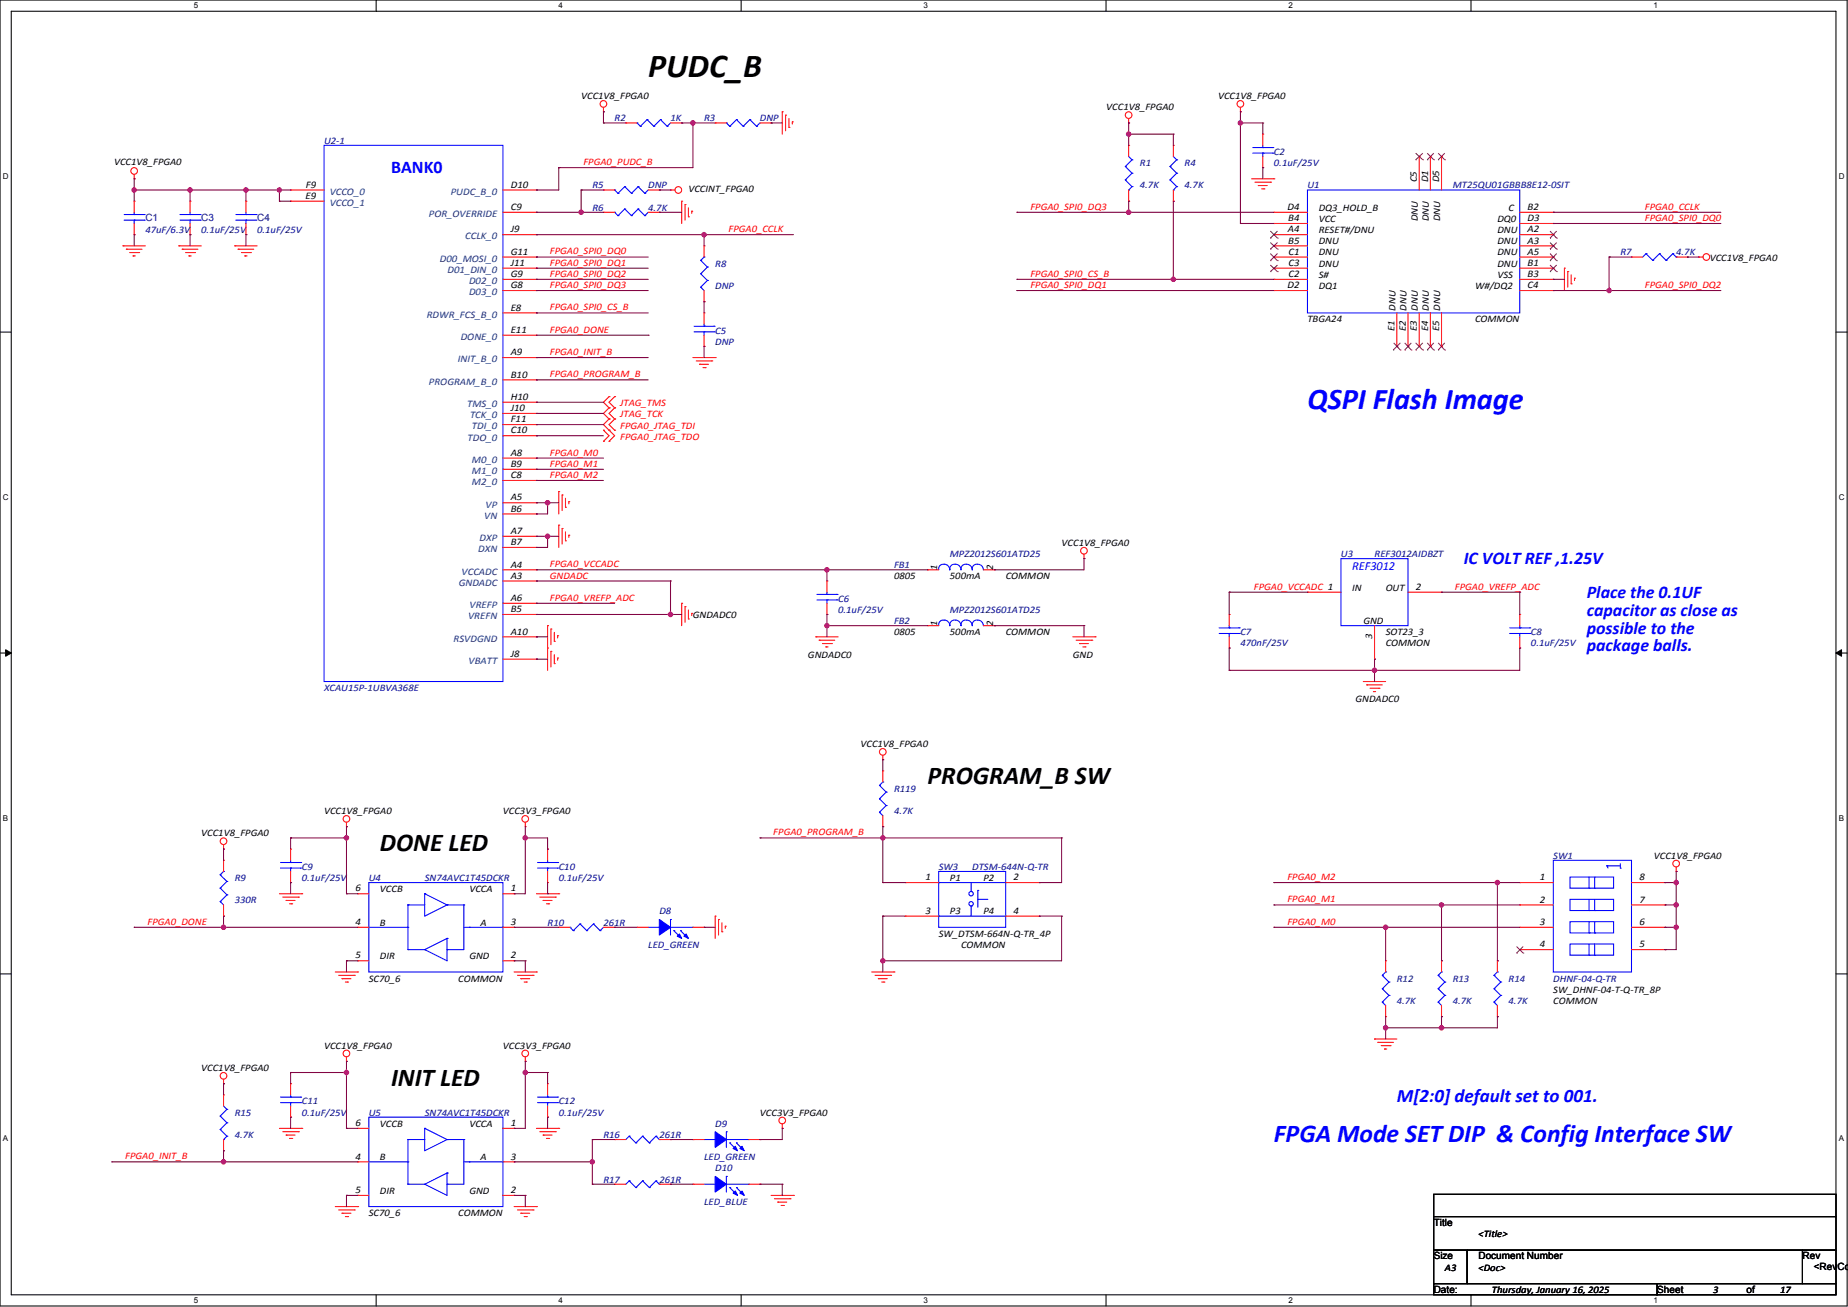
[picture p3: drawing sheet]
<svg xmlns="http://www.w3.org/2000/svg" width="1189mm" height="841mm" viewBox="0 0 1189 841" stroke-linecap="round" stroke-linejoin="round" font-family="sans-serif">
<defs><g id="words">
<text font-size="21.5" x="417" y="49">PUDC_B</text>
<text font-size="19.4" fill="#00f" x="841" y="263">QSPI Flash Image</text>
<g font-size="16.5">
<text x="597" y="505">PROGRAM_B SW</text>
<text x="244" y="548">DONE LED</text>
<text x="252" y="699">INIT LED</text>
</g>
<text font-size="16.5" fill="#00f" x="819" y="735">FPGA Mode SET DIP &amp; Config Interface SW</text>
<text font-size="12.2" fill="#00f" x="899" y="709">M[2:0] default set to 001.</text>
<g font-size="11.5" fill="#00f">
<text x="252" y="112">BANK0</text>
<text x="942" y="363">IC VOLT REF ,1.25V</text>
<text x="1021" y="385">Place the 0.1UF</text>
<text x="1021" y="396">capacitor as close as</text>
<text x="1021" y="408">possible to the</text>
<text x="1021" y="419">package balls.</text>
</g>
<text font-size="7.9" fill="#00f" x="870" y="367">REF3012</text>
<g font-size="6.5">
<text x="911" y="117" transform="rotate(-90 911 117)">C5</text>
<text x="919" y="117" transform="rotate(-90 919 117)">D1</text>
<text x="926" y="117" transform="rotate(-90 926 117)">D5</text>
<text x="197" y="121">F9</text>
<text x="329" y="121">D10</text>
<text x="197" y="128">E9</text>
<text x="329" y="135">C9</text>
<text x="828" y="135">D4</text>
<text x="983" y="135">B2</text>
<text x="829" y="142">B4</text>
<text x="983" y="142">D3</text>
<text x="329" y="150">J9</text>
<text x="829" y="150">A4</text>
<text x="983" y="150">A2</text>
<text x="829" y="157">B5</text>
<text x="983" y="157">A3</text>
<text x="329" y="164">G11</text>
<text x="829" y="164">C1</text>
<text x="983" y="164">A5</text>
<text x="329" y="171">J11</text>
<text x="829" y="171">C3</text>
<text x="983" y="171">B1</text>
<text x="329" y="178">G9</text>
<text x="829" y="178">C2</text>
<text x="983" y="178">B3</text>
<text x="329" y="185">G8</text>
<text x="828" y="185">D2</text>
<text x="983" y="185">C4</text>
<text x="329" y="200">E8</text>
<text x="329" y="214">E11</text>
<text x="897" y="213" transform="rotate(-90 897 213)">E1</text>
<text x="904" y="213" transform="rotate(-90 904 213)">E2</text>
<text x="911" y="213" transform="rotate(-90 911 213)">E3</text>
<text x="919" y="213" transform="rotate(-90 919 213)">E4</text>
<text x="926" y="213" transform="rotate(-90 926 213)">E5</text>
<text x="329" y="229">A9</text>
<text x="329" y="243">B10</text>
<text x="329" y="257">H10</text>
<text x="329" y="265">J10</text>
<text x="329" y="272">F11</text>
<text x="329" y="279">C10</text>
<text x="329" y="293">A8</text>
<text x="329" y="300">B9</text>
<text x="329" y="308">C8</text>
<text x="329" y="322">A5</text>
<text x="329" y="329">B6</text>
<text x="329" y="344">A7</text>
<text x="329" y="351">B7</text>
<text x="329" y="365">A4</text>
<text x="329" y="372">A3</text>
<text x="911" y="380">2</text>
<text x="329" y="387">A6</text>
<text x="329" y="394">B5</text>
<text x="329" y="408">A10</text>
<text x="883" y="411" transform="rotate(-90 883 411)">3</text>
<text x="329" y="423">J8</text>
<text x="595" y="566">1</text>
<text x="652" y="566">2</text>
<text x="991" y="566">1</text>
<text x="1055" y="566">8</text>
<text x="229" y="574">6</text>
<text x="329" y="574">1</text>
<text x="991" y="581">2</text>
<text x="1055" y="581">7</text>
<text x="595" y="588">3</text>
<text x="652" y="588">4</text>
<text x="229" y="595">4</text>
<text x="329" y="595">3</text>
<text x="991" y="595">3</text>
<text x="1055" y="595">6</text>
<text x="991" y="610">4</text>
<text x="1055" y="610">5</text>
<text x="229" y="617">5</text>
<text x="329" y="617">2</text>
<text x="229" y="725">6</text>
<text x="329" y="725">1</text>
<text x="229" y="746">4</text>
<text x="329" y="746">3</text>
<text x="229" y="768">5</text>
<text x="329" y="768">2</text>
</g>
<g font-size="6.5" fill="#004080">
<text x="212" y="125">VCCO_0</text>
<text x="290" y="125">PUDC_B_0</text>
<text x="212" y="133">VCCO_1</text>
<text x="276" y="140">POR_OVERRIDE</text>
<text x="299" y="154">CCLK_0</text>
<text x="283" y="168">D00_MOSI_0</text>
<text x="288" y="176">D01_DIN_0</text>
<text x="302" y="183">D02_0</text>
<text x="302" y="190">D03_0</text>
<text x="275" y="204">RDWR_FCS_B_0</text>
<text x="296" y="219">DONE_0</text>
<text x="294" y="233">INIT_B_0</text>
<text x="276" y="248">PROGRAM_B_0</text>
<text x="301" y="262">TMS_0</text>
<text x="302" y="269">TCK_0</text>
<text x="304" y="276">TDI_0</text>
<text x="301" y="283">TDO_0</text>
<text x="304" y="298">M0_0</text>
<text x="304" y="305">M1_0</text>
<text x="304" y="312">M2_0</text>
<text x="312" y="327">VP</text>
<text x="312" y="334">VN</text>
<text x="309" y="348">DXP</text>
<text x="308" y="355">DXN</text>
<text x="297" y="370">VCCADC</text>
<text x="295" y="377">GNDADC</text>
<text x="302" y="391">VREFP</text>
<text x="301" y="398">VREFN</text>
<text x="292" y="413">RSVDGND</text>
<text x="301" y="427">VBATT</text>
</g>
<g font-size="6.4">
<text x="374" y="64">VCC1V8_FPGA0</text>
<text x="784" y="64">VCC1V8_FPGA0</text>
<text x="712" y="71">VCC1V8_FPGA0</text>
<text x="73" y="106">VCC1V8_FPGA0</text>
<text x="443" y="123">VCCINT_FPGA0</text>
<text x="848" y="136">DQ3_HOLD_B</text>
<text x="970" y="136">C</text>
<text x="848" y="143">VCC</text>
<text x="912" y="142" transform="rotate(-90 912 142)">DNU</text>
<text x="919" y="142" transform="rotate(-90 919 142)">DNU</text>
<text x="926" y="142" transform="rotate(-90 926 142)">DNU</text>
<text x="963" y="143">DQ0</text>
<text x="848" y="150">RESET#/DNU</text>
<text x="963" y="150">DNU</text>
<text x="848" y="157">DNU</text>
<text x="963" y="157">DNU</text>
<text x="848" y="164">DNU</text>
<text x="963" y="164">DNU</text>
<text x="1100" y="168">VCC1V8_FPGA0</text>
<text x="848" y="172">DNU</text>
<text x="963" y="172">DNU</text>
<text x="848" y="179">S#</text>
<text x="963" y="179">VSS</text>
<text x="848" y="186">DQ1</text>
<text x="949" y="186">W#/DQ2</text>
<text x="898" y="200" transform="rotate(-90 898 200)">DNU</text>
<text x="905" y="200" transform="rotate(-90 905 200)">DNU</text>
<text x="912" y="200" transform="rotate(-90 912 200)">DNU</text>
<text x="919" y="200" transform="rotate(-90 919 200)">DNU</text>
<text x="926" y="200" transform="rotate(-90 926 200)">DNU</text>
<text x="841" y="207">TBGA24</text>
<text x="949" y="207">COMMON</text>
<text x="683" y="351">VCC1V8_FPGA0</text>
<text x="603" y="367" transform="rotate(-90 603 367)">1</text>
<text x="639" y="367" transform="rotate(-90 639 367)">2</text>
<text x="575" y="373">0805</text>
<text x="611" y="373">500mA</text>
<text x="647" y="373">COMMON</text>
<text x="870" y="380">IN</text>
<text x="891" y="380">OUT</text>
<text x="446" y="398">GNDADC0</text>
<text x="877" y="402">GND</text>
<text x="603" y="403" transform="rotate(-90 603 403)">1</text>
<text x="639" y="403" transform="rotate(-90 639 403)">2</text>
<text x="575" y="409">0805</text>
<text x="611" y="409">500mA</text>
<text x="647" y="409">COMMON</text>
<text x="891" y="409">SOT23_3</text>
<text x="891" y="416">COMMON</text>
<text x="520" y="423">GNDADC0</text>
<text x="690" y="423">GND</text>
<text x="872" y="452">GNDADC0</text>
<text x="554" y="481">VCC1V8_FPGA0</text>
<text x="208" y="524">VCC1V8_FPGA0</text>
<text x="324" y="524">VCC3V3_FPGA0</text>
<text x="129" y="538">VCC1V8_FPGA0</text>
<text x="1064" y="552">VCC1V8_FPGA0</text>
<text x="611" y="567">P1</text>
<text x="633" y="567">P2</text>
<text x="244" y="574">VCCB</text>
<text x="302" y="574">VCCA</text>
<text x="611" y="588">P3</text>
<text x="633" y="588">P4</text>
<text x="244" y="596">B</text>
<text x="309" y="596">A</text>
<text x="604" y="603">SW_DTSM-664N-Q-TR_4P</text>
<text x="618" y="610">COMMON</text>
<text x="244" y="617">DIR</text>
<text x="302" y="617">GND</text>
<text x="237" y="632">SC70_6</text>
<text x="295" y="632">COMMON</text>
<text x="999" y="639">SW_DHNF-04-T-Q-TR_8P</text>
<text x="999" y="646">COMMON</text>
<text x="208" y="675">VCC1V8_FPGA0</text>
<text x="324" y="675">VCC3V3_FPGA0</text>
<text x="129" y="689">VCC1V8_FPGA0</text>
<text x="489" y="718">VCC3V3_FPGA0</text>
<text x="244" y="725">VCCB</text>
<text x="302" y="725">VCCA</text>
<text x="244" y="747">B</text>
<text x="309" y="747">A</text>
<text x="244" y="768">DIR</text>
<text x="302" y="768">GND</text>
<text x="237" y="783">SC70_6</text>
<text x="295" y="783">COMMON</text>
<text x="922" y="789">Title</text>
<text x="951" y="796">&lt;Title&gt;</text>
<text x="922" y="810">Size</text>
<text x="951" y="810">Document Number</text>
<text x="1160" y="810">Rev</text>
<text x="929" y="818">A3</text>
<text x="951" y="818">&lt;Doc&gt;</text>
<text x="1167" y="817">&lt;RevCo</text>
<text x="922" y="832">Date:</text>
<text x="960" y="832">Thursday, January 16, 2025</text>
<text x="1066" y="832">Sheet</text>
<text x="1102" y="832">3</text>
<text x="1124" y="832">of</text>
<text x="1145" y="832">17</text>
</g>
<g font-size="6.4" fill="#000080">
<text x="395" y="78">R2</text>
<text x="431" y="78">1K</text>
<text x="453" y="78">R3</text>
<text x="489" y="78">DNP</text>
<text x="208" y="92">U2-1</text>
<text x="820" y="100">C2</text>
<text x="733" y="107">R1</text>
<text x="762" y="107">R4</text>
<text x="820" y="107">0.1uF/25V</text>
<text x="381" y="121">R5</text>
<text x="417" y="121">DNP</text>
<text x="733" y="121">4.7K</text>
<text x="762" y="121">4.7K</text>
<text x="841" y="121">U1</text>
<text x="935" y="121">MT25QU01GBBB8E12-0SIT</text>
<text x="381" y="136">R6</text>
<text x="417" y="136">4.7K</text>
<text x="94" y="142">C1</text>
<text x="129" y="142">C3</text>
<text x="165" y="142">C4</text>
<text x="94" y="150">47uF/6.3V</text>
<text x="129" y="150">0.1uF/25V</text>
<text x="165" y="150">0.1uF/25V</text>
<text x="1042" y="164">R7</text>
<text x="1078" y="164">4.7K</text>
<text x="460" y="172">R8</text>
<text x="460" y="186">DNP</text>
<text x="460" y="215">C5</text>
<text x="460" y="222">DNP</text>
<text x="611" y="358">MPZ2012S601ATD25</text>
<text x="863" y="358">U3</text>
<text x="884" y="358">REF3012AIDBZT</text>
<text x="575" y="366">FB1</text>
<text x="539" y="387">C6</text>
<text x="539" y="394">0.1uF/25V</text>
<text x="611" y="394">MPZ2012S601ATD25</text>
<text x="575" y="402">FB2</text>
<text x="798" y="409">C7</text>
<text x="985" y="409">C8</text>
<text x="798" y="416">470nF/25V</text>
<text x="985" y="416">0.1uF/25V</text>
<text x="208" y="445">XCAU15P-1UBVA368E</text>
<text x="575" y="509">R119</text>
<text x="575" y="524">4.7K</text>
<text x="999" y="552">SW1</text>
<text x="194" y="560">C9</text>
<text x="359" y="560">C10</text>
<text x="604" y="560">SW3</text>
<text x="625" y="560">DTSM-644N-Q-TR</text>
<text x="151" y="567">R9</text>
<text x="194" y="567">0.1uF/25V</text>
<text x="237" y="567">U4</text>
<text x="273" y="567">SN74AVC1T45DCKR</text>
<text x="359" y="567">0.1uF/25V</text>
<text x="151" y="581">330R</text>
<text x="424" y="588">D8</text>
<text x="352" y="596">R10</text>
<text x="388" y="596">261R</text>
<text x="417" y="610">LED_GREEN</text>
<text x="899" y="632">R12</text>
<text x="935" y="632">R13</text>
<text x="970" y="632">R14</text>
<text x="999" y="632">DHNF-04-Q-TR</text>
<text x="899" y="646">4.7K</text>
<text x="935" y="646">4.7K</text>
<text x="970" y="646">4.7K</text>
<text x="194" y="711">C11</text>
<text x="359" y="711">C12</text>
<text x="151" y="718">R15</text>
<text x="194" y="718">0.1uF/25V</text>
<text x="237" y="718">U5</text>
<text x="273" y="718">SN74AVC1T45DCKR</text>
<text x="359" y="718">0.1uF/25V</text>
<text x="460" y="725">D9</text>
<text x="151" y="732">4.7K</text>
<text x="388" y="732">R16</text>
<text x="424" y="732">261R</text>
<text x="453" y="747">LED_GREEN</text>
<text x="460" y="754">D10</text>
<text x="388" y="761">R17</text>
<text x="424" y="761">261R</text>
<text x="453" y="775">LED_BLUE</text>
</g>
<g font-size="6.4" fill="#f00">
<text x="375" y="106">FPGA0_PUDC_B</text>
<text x="663" y="135">FPGA0_SPI0_DQ3</text>
<text x="1058" y="135">FPGA0_CCLK</text>
<text x="1058" y="142">FPGA0_SPI0_DQ0</text>
<text x="469" y="149">FPGA0_CCLK</text>
<text x="354" y="164">FPGA0_SPI0_DQ0</text>
<text x="354" y="171">FPGA0_SPI0_DQ1</text>
<text x="354" y="178">FPGA0_SPI0_DQ2</text>
<text x="663" y="178">FPGA0_SPI0_CS_B</text>
<text x="354" y="185">FPGA0_SPI0_DQ3</text>
<text x="663" y="185">FPGA0_SPI0_DQ1</text>
<text x="1058" y="185">FPGA0_SPI0_DQ2</text>
<text x="354" y="200">FPGA0_SPI0_CS_B</text>
<text x="354" y="214">FPGA0_DONE</text>
<text x="354" y="228">FPGA0_INIT_B</text>
<text x="354" y="243">FPGA0_PROGRAM_B</text>
<text x="399" y="261">JTAG_TMS</text>
<text x="399" y="269">JTAG_TCK</text>
<text x="399" y="276">FPGA0_JTAG_TDI</text>
<text x="399" y="283">FPGA0_JTAG_TDO</text>
<text x="354" y="293">FPGA0_M0</text>
<text x="354" y="300">FPGA0_M1</text>
<text x="354" y="308">FPGA0_M2</text>
<text x="354" y="365">FPGA0_VCCADC</text>
<text x="354" y="372">GNDADC</text>
<text x="807" y="379">FPGA0_VCCADC 1</text>
<text x="936" y="379">FPGA0_VREFP_ADC</text>
<text x="354" y="387">FPGA0_VREFP_ADC</text>
<text x="497" y="538">FPGA0_PROGRAM_B</text>
<text x="828" y="566">FPGA0_M2</text>
<text x="828" y="581">FPGA0_M1</text>
<text x="95" y="595">FPGA0_DONE</text>
<text x="828" y="595">FPGA0_M0</text>
<text x="81" y="746">FPGA0_INIT_B</text>
</g>
<g font-size="5.2">
<text x="125" y="5">5</text>
<text x="359" y="5">4</text>
<text x="594" y="5">3</text>
<text x="829" y="5">2</text>
<text x="1064" y="5">1</text>
<text x="2" y="115">D</text>
<text x="1183" y="115">D</text>
<text x="2" y="322">C</text>
<text x="1183" y="322">C</text>
<text x="2" y="528">B</text>
<text x="1183" y="528">B</text>
<text x="2" y="734">A</text>
<text x="1183" y="734">A</text>
<text x="125" y="838">5</text>
<text x="359" y="838">4</text>
<text x="594" y="838">3</text>
<text x="829" y="838">2</text>
<text x="1064" y="838">1</text>
</g>
</g></defs>
<path d="M0 0h1188v840h-1188zM7 7h1174v826h-1174z" fill="none" stroke="#000" stroke-width=".68"/>
<g fill="#fff">
<path d="M125 1h2v6h-2z"/>
<path d="M125 834h2v6h-2z"/>
</g>
<path d="M242 0v7M242 833v7" fill="none" stroke="#000" stroke-width=".68"/>
<g fill="#fff">
<path d="M359 1h3v6h-3z"/>
<path d="M359 834h3v6h-3z"/>
</g>
<path d="M477 0v7M477 833v7" fill="none" stroke="#000" stroke-width=".68"/>
<g fill="#fff">
<path d="M594 1h3v6h-3z"/>
<path d="M594 834h3v6h-3z"/>
</g>
<path d="M711 0v7M711 833v7" fill="none" stroke="#000" stroke-width=".68"/>
<g fill="#fff">
<path d="M829 1h3v6h-3z"/>
<path d="M829 834h3v6h-3z"/>
</g>
<path d="M946 0v7M946 833v7" fill="none" stroke="#000" stroke-width=".68"/>
<g fill="#fff">
<path d="M1064 1h2v6h-2z"/>
<path d="M1064 834h2v6h-2z"/>
<path d="M2 110h4v6h-4z"/>
<path d="M1183 110h4v6h-4z"/>
<path d="M2 317h4v6h-4z"/>
<path d="M1183 317h4v6h-4z"/>
</g>
<path d="M0 214h7M1181 214h7" fill="none" stroke="#000" stroke-width=".68"/>
<g fill="#fff">
<path d="M2 523h3v6h-3z"/>
<path d="M1183 523h3v6h-3z"/>
</g>
<path d="M0 420h7M1181 420h7" fill="none" stroke="#000" stroke-width=".68"/>
<path d="M4 418l3 2-3 2zM1181 420l4-2v4z" fill="#000" stroke="#000" stroke-width=".64"/>
<g fill="#fff">
<path d="M2 730h3v6h-3z"/>
<path d="M1183 730h3v6h-3z"/>
</g>
<path d="M0 627h7M1181 627h7" fill="none" stroke="#000" stroke-width=".68"/>
<path d="M798 69v3" fill="none" stroke="#f00" stroke-width=".68"/>
<circle cx="798" cy="72" r=".3" fill="#f00"/>
<g fill="none" stroke="#f00" stroke-width=".68">
<path d="M1078 558v3"/>
<circle cx="798" cy="67" r="2.1"/>
</g>
<circle cx="1078" cy="561" r=".3" fill="#f00"/>
<g fill="none" stroke="#f00" stroke-width=".68">
<path d="M877 439h14"/>
<circle cx="1078" cy="556" r="2.1"/>
</g>
<circle cx="877" cy="439" r=".3" fill="#f00"/>
<path d="M879 441h10" fill="none" stroke="#f00" stroke-width=".68"/>
<circle cx="879" cy="441" r=".3" fill="#f00"/>
<path d="M881 443h6" fill="none" stroke="#f00" stroke-width=".68"/>
<circle cx="887" cy="443" r=".3" fill="#f00"/>
<path d="M883 445h2" fill="none" stroke="#f00" stroke-width=".68"/>
<circle cx="883" cy="445" r=".3" fill="#f00"/>
<path d="M388 69v3" fill="none" stroke="#f00" stroke-width=".68"/>
<circle cx="388" cy="72" r=".3" fill="#f00"/>
<g fill="none" stroke="#f00" stroke-width=".68">
<path d="M86 112v3"/>
<circle cx="388" cy="67" r="2.1"/>
</g>
<circle cx="86" cy="115" r=".3" fill="#f00"/>
<g fill="none" stroke="#f00" stroke-width=".68">
<path d="M151 158h14"/>
<circle cx="86" cy="110" r="2.1"/>
</g>
<circle cx="151" cy="158" r=".3" fill="#f00"/>
<path d="M153 160h10" fill="none" stroke="#f00" stroke-width=".68"/>
<circle cx="153" cy="160" r=".3" fill="#f00"/>
<path d="M155 163h6" fill="none" stroke="#f00" stroke-width=".68"/>
<circle cx="161" cy="163" r=".3" fill="#f00"/>
<path d="M157 165h2" fill="none" stroke="#f00" stroke-width=".68"/>
<circle cx="157" cy="165" r=".3" fill="#f00"/>
<path d="M115 158h14" fill="none" stroke="#f00" stroke-width=".68"/>
<circle cx="115" cy="158" r=".3" fill="#f00"/>
<path d="M117 160h10" fill="none" stroke="#f00" stroke-width=".68"/>
<circle cx="117" cy="160" r=".3" fill="#f00"/>
<path d="M119 163h6" fill="none" stroke="#f00" stroke-width=".68"/>
<circle cx="125" cy="163" r=".3" fill="#f00"/>
<path d="M122 165h1" fill="none" stroke="#f00" stroke-width=".68"/>
<circle cx="122" cy="165" r=".3" fill="#f00"/>
<path d="M79 158h15" fill="none" stroke="#f00" stroke-width=".68"/>
<circle cx="79" cy="158" r=".3" fill="#f00"/>
<path d="M81 160h10" fill="none" stroke="#f00" stroke-width=".68"/>
<circle cx="81" cy="160" r=".3" fill="#f00"/>
<path d="M83 163h6" fill="none" stroke="#f00" stroke-width=".68"/>
<circle cx="89" cy="163" r=".3" fill="#f00"/>
<path d="M86 165h1" fill="none" stroke="#f00" stroke-width=".68"/>
<circle cx="86" cy="165" r=".3" fill="#f00"/>
<path d="M439 388v15" fill="none" stroke="#f00" stroke-width=".68"/>
<circle cx="439" cy="388" r=".3" fill="#f00"/>
<path d="M441 390v10" fill="none" stroke="#f00" stroke-width=".68"/>
<circle cx="441" cy="390" r=".3" fill="#f00"/>
<path d="M443 393v5" fill="none" stroke="#f00" stroke-width=".68"/>
<circle cx="443" cy="398" r=".3" fill="#f00"/>
<path d="M445 395v1" fill="none" stroke="#f00" stroke-width=".68"/>
<circle cx="445" cy="395" r=".3" fill="#f00"/>
<path d="M690 410h15" fill="none" stroke="#f00" stroke-width=".68"/>
<circle cx="705" cy="410" r=".3" fill="#f00"/>
<path d="M692 412h10" fill="none" stroke="#f00" stroke-width=".68"/>
<circle cx="702" cy="412" r=".3" fill="#f00"/>
<path d="M694 414h6" fill="none" stroke="#f00" stroke-width=".68"/>
<circle cx="694" cy="414" r=".3" fill="#f00"/>
<path d="M697 416h1" fill="none" stroke="#f00" stroke-width=".68"/>
<circle cx="698" cy="416" r=".3" fill="#f00"/>
<path d="M525 410h14" fill="none" stroke="#f00" stroke-width=".68"/>
<circle cx="525" cy="410" r=".3" fill="#f00"/>
<path d="M527 412h10" fill="none" stroke="#f00" stroke-width=".68"/>
<circle cx="527" cy="412" r=".3" fill="#f00"/>
<path d="M529 414h6" fill="none" stroke="#f00" stroke-width=".68"/>
<circle cx="535" cy="414" r=".3" fill="#f00"/>
<path d="M531 416h2" fill="none" stroke="#f00" stroke-width=".68"/>
<circle cx="531" cy="416" r=".3" fill="#f00"/>
<path d="M431 122h3" fill="none" stroke="#f00" stroke-width=".68"/>
<circle cx="431" cy="122" r=".3" fill="#f00"/>
<g fill="none" stroke="#f00" stroke-width=".68">
<path d="M884 669h15"/>
<circle cx="436" cy="122" r="2.1"/>
</g>
<circle cx="884" cy="669" r=".3" fill="#f00"/>
<path d="M886 671h10" fill="none" stroke="#f00" stroke-width=".68"/>
<circle cx="886" cy="671" r=".3" fill="#f00"/>
<path d="M888 673h6" fill="none" stroke="#f00" stroke-width=".68"/>
<circle cx="894" cy="673" r=".3" fill="#f00"/>
<path d="M891 675h1" fill="none" stroke="#f00" stroke-width=".68"/>
<circle cx="891" cy="675" r=".3" fill="#f00"/>
<path d="M446 230h14" fill="none" stroke="#f00" stroke-width=".68"/>
<circle cx="460" cy="230" r=".3" fill="#f00"/>
<path d="M448 232h10" fill="none" stroke="#f00" stroke-width=".68"/>
<circle cx="458" cy="232" r=".3" fill="#f00"/>
<path d="M450 234h6" fill="none" stroke="#f00" stroke-width=".68"/>
<circle cx="450" cy="234" r=".3" fill="#f00"/>
<path d="M452 237h2" fill="none" stroke="#f00" stroke-width=".68"/>
<circle cx="454" cy="237" r=".3" fill="#f00"/>
<path d="M503 72v14" fill="none" stroke="#f00" stroke-width=".68"/>
<circle cx="503" cy="72" r=".3" fill="#f00"/>
<path d="M505 74v10" fill="none" stroke="#f00" stroke-width=".68"/>
<circle cx="505" cy="74" r=".3" fill="#f00"/>
<path d="M508 76v6" fill="none" stroke="#f00" stroke-width=".68"/>
<circle cx="508" cy="82" r=".3" fill="#f00"/>
<path d="M510 78v2" fill="none" stroke="#f00" stroke-width=".68"/>
<circle cx="510" cy="78" r=".3" fill="#f00"/>
<path d="M439 129v15" fill="none" stroke="#f00" stroke-width=".68"/>
<circle cx="439" cy="129" r=".3" fill="#f00"/>
<path d="M441 132v10" fill="none" stroke="#f00" stroke-width=".68"/>
<circle cx="441" cy="132" r=".3" fill="#f00"/>
<path d="M443 134v5" fill="none" stroke="#f00" stroke-width=".68"/>
<circle cx="443" cy="139" r=".3" fill="#f00"/>
<path d="M445 136v1" fill="none" stroke="#f00" stroke-width=".68"/>
<circle cx="445" cy="136" r=".3" fill="#f00"/>
<path d="M805 115h14" fill="none" stroke="#f00" stroke-width=".68"/>
<circle cx="819" cy="115" r=".3" fill="#f00"/>
<path d="M807 117h10" fill="none" stroke="#f00" stroke-width=".68"/>
<circle cx="817" cy="117" r=".3" fill="#f00"/>
<path d="M809 119h6" fill="none" stroke="#f00" stroke-width=".68"/>
<circle cx="809" cy="119" r=".3" fill="#f00"/>
<path d="M812 122h1" fill="none" stroke="#f00" stroke-width=".68"/>
<circle cx="813" cy="122" r=".3" fill="#f00"/>
<path d="M726 76v3" fill="none" stroke="#f00" stroke-width=".68"/>
<circle cx="726" cy="79" r=".3" fill="#f00"/>
<g fill="none" stroke="#f00" stroke-width=".68">
<path d="M1093 165h3"/>
<circle cx="726" cy="74" r="2.1"/>
</g>
<circle cx="1093" cy="165" r=".3" fill="#f00"/>
<g fill="none" stroke="#f00" stroke-width=".68">
<path d="M223 529v3"/>
<circle cx="1098" cy="165" r="2.1"/>
</g>
<circle cx="223" cy="532" r=".3" fill="#f00"/>
<g fill="none" stroke="#f00" stroke-width=".68">
<path d="M180 575h14"/>
<circle cx="223" cy="527" r="2.1"/>
</g>
<circle cx="194" cy="575" r=".3" fill="#f00"/>
<path d="M182 577h10" fill="none" stroke="#f00" stroke-width=".68"/>
<circle cx="192" cy="577" r=".3" fill="#f00"/>
<path d="M184 579h6" fill="none" stroke="#f00" stroke-width=".68"/>
<circle cx="184" cy="579" r=".3" fill="#f00"/>
<path d="M186 582h2" fill="none" stroke="#f00" stroke-width=".68"/>
<circle cx="188" cy="582" r=".3" fill="#f00"/>
<path d="M345 575h14" fill="none" stroke="#f00" stroke-width=".68"/>
<circle cx="359" cy="575" r=".3" fill="#f00"/>
<path d="M347 577h10" fill="none" stroke="#f00" stroke-width=".68"/>
<circle cx="357" cy="577" r=".3" fill="#f00"/>
<path d="M349 579h6" fill="none" stroke="#f00" stroke-width=".68"/>
<circle cx="349" cy="579" r=".3" fill="#f00"/>
<path d="M352 582h1" fill="none" stroke="#f00" stroke-width=".68"/>
<circle cx="353" cy="582" r=".3" fill="#f00"/>
<path d="M331 625h14" fill="none" stroke="#f00" stroke-width=".68"/>
<circle cx="345" cy="625" r=".3" fill="#f00"/>
<path d="M333 628h10" fill="none" stroke="#f00" stroke-width=".68"/>
<circle cx="343" cy="628" r=".3" fill="#f00"/>
<path d="M335 630h6" fill="none" stroke="#f00" stroke-width=".68"/>
<circle cx="335" cy="630" r=".3" fill="#f00"/>
<path d="M337 632h2" fill="none" stroke="#f00" stroke-width=".68"/>
<circle cx="339" cy="632" r=".3" fill="#f00"/>
<path d="M216 625h14" fill="none" stroke="#f00" stroke-width=".68"/>
<circle cx="230" cy="625" r=".3" fill="#f00"/>
<path d="M218 628h10" fill="none" stroke="#f00" stroke-width=".68"/>
<circle cx="228" cy="628" r=".3" fill="#f00"/>
<path d="M220 630h6" fill="none" stroke="#f00" stroke-width=".68"/>
<circle cx="220" cy="630" r=".3" fill="#f00"/>
<path d="M222 632h2" fill="none" stroke="#f00" stroke-width=".68"/>
<circle cx="224" cy="632" r=".3" fill="#f00"/>
<path d="M460 589v15" fill="none" stroke="#f00" stroke-width=".68"/>
<circle cx="460" cy="589" r=".3" fill="#f00"/>
<path d="M462 592v10" fill="none" stroke="#f00" stroke-width=".68"/>
<circle cx="462" cy="592" r=".3" fill="#f00"/>
<path d="M464 594v6" fill="none" stroke="#f00" stroke-width=".68"/>
<circle cx="464" cy="600" r=".3" fill="#f00"/>
<path d="M467 596v1" fill="none" stroke="#f00" stroke-width=".68"/>
<circle cx="467" cy="596" r=".3" fill="#f00"/>
<path d="M223 680v3" fill="none" stroke="#f00" stroke-width=".68"/>
<circle cx="223" cy="683" r=".3" fill="#f00"/>
<g fill="none" stroke="#f00" stroke-width=".68">
<path d="M144 694v3"/>
<circle cx="223" cy="678" r="2.1"/>
</g>
<circle cx="144" cy="697" r=".3" fill="#f00"/>
<g fill="none" stroke="#f00" stroke-width=".68">
<path d="M331 776h14"/>
<circle cx="144" cy="692" r="2.1"/>
</g>
<circle cx="345" cy="776" r=".3" fill="#f00"/>
<path d="M333 779h10" fill="none" stroke="#f00" stroke-width=".68"/>
<circle cx="343" cy="779" r=".3" fill="#f00"/>
<path d="M335 781h6" fill="none" stroke="#f00" stroke-width=".68"/>
<circle cx="335" cy="781" r=".3" fill="#f00"/>
<path d="M337 783h2" fill="none" stroke="#f00" stroke-width=".68"/>
<circle cx="339" cy="783" r=".3" fill="#f00"/>
<path d="M216 776h14" fill="none" stroke="#f00" stroke-width=".68"/>
<circle cx="230" cy="776" r=".3" fill="#f00"/>
<path d="M218 779h10" fill="none" stroke="#f00" stroke-width=".68"/>
<circle cx="228" cy="779" r=".3" fill="#f00"/>
<path d="M220 781h6" fill="none" stroke="#f00" stroke-width=".68"/>
<circle cx="220" cy="781" r=".3" fill="#f00"/>
<path d="M222 783h2" fill="none" stroke="#f00" stroke-width=".68"/>
<circle cx="224" cy="783" r=".3" fill="#f00"/>
<path d="M180 726h14" fill="none" stroke="#f00" stroke-width=".68"/>
<circle cx="194" cy="726" r=".3" fill="#f00"/>
<path d="M182 728h10" fill="none" stroke="#f00" stroke-width=".68"/>
<circle cx="192" cy="728" r=".3" fill="#f00"/>
<path d="M184 730h6" fill="none" stroke="#f00" stroke-width=".68"/>
<circle cx="184" cy="730" r=".3" fill="#f00"/>
<path d="M186 733h2" fill="none" stroke="#f00" stroke-width=".68"/>
<circle cx="188" cy="733" r=".3" fill="#f00"/>
<path d="M345 726h14" fill="none" stroke="#f00" stroke-width=".68"/>
<circle cx="359" cy="726" r=".3" fill="#f00"/>
<path d="M347 728h10" fill="none" stroke="#f00" stroke-width=".68"/>
<circle cx="357" cy="728" r=".3" fill="#f00"/>
<path d="M349 730h6" fill="none" stroke="#f00" stroke-width=".68"/>
<circle cx="349" cy="730" r=".3" fill="#f00"/>
<path d="M352 733h1" fill="none" stroke="#f00" stroke-width=".68"/>
<circle cx="353" cy="733" r=".3" fill="#f00"/>
<path d="M496 769h14" fill="none" stroke="#f00" stroke-width=".68"/>
<circle cx="510" cy="769" r=".3" fill="#f00"/>
<path d="M498 771h10" fill="none" stroke="#f00" stroke-width=".68"/>
<circle cx="508" cy="771" r=".3" fill="#f00"/>
<path d="M500 774h6" fill="none" stroke="#f00" stroke-width=".68"/>
<circle cx="500" cy="774" r=".3" fill="#f00"/>
<path d="M502 776h2" fill="none" stroke="#f00" stroke-width=".68"/>
<circle cx="504" cy="776" r=".3" fill="#f00"/>
<path d="M144 543v3" fill="none" stroke="#f00" stroke-width=".68"/>
<circle cx="144" cy="546" r=".3" fill="#f00"/>
<g fill="none" stroke="#f00" stroke-width=".68">
<path d="M1006 173v14"/>
<circle cx="144" cy="541" r="2.1"/>
</g>
<circle cx="1006" cy="173" r=".3" fill="#f00"/>
<path d="M1009 175v10" fill="none" stroke="#f00" stroke-width=".68"/>
<circle cx="1009" cy="175" r=".3" fill="#f00"/>
<path d="M1011 177v6" fill="none" stroke="#f00" stroke-width=".68"/>
<circle cx="1011" cy="183" r=".3" fill="#f00"/>
<path d="M1013 179v1" fill="none" stroke="#f00" stroke-width=".68"/>
<circle cx="1013" cy="179" r=".3" fill="#f00"/>
<path d="M359 316v15" fill="none" stroke="#f00" stroke-width=".68"/>
<circle cx="359" cy="316" r=".3" fill="#f00"/>
<path d="M362 318v11" fill="none" stroke="#f00" stroke-width=".68"/>
<circle cx="362" cy="318" r=".3" fill="#f00"/>
<path d="M364 321v5" fill="none" stroke="#f00" stroke-width=".68"/>
<circle cx="364" cy="326" r=".3" fill="#f00"/>
<path d="M366 323v1" fill="none" stroke="#f00" stroke-width=".68"/>
<circle cx="366" cy="323" r=".3" fill="#f00"/>
<path d="M352 403v14" fill="none" stroke="#f00" stroke-width=".68"/>
<circle cx="352" cy="403" r=".3" fill="#f00"/>
<path d="M354 405v10" fill="none" stroke="#f00" stroke-width=".68"/>
<circle cx="354" cy="405" r=".3" fill="#f00"/>
<path d="M357 407v6" fill="none" stroke="#f00" stroke-width=".68"/>
<circle cx="357" cy="413" r=".3" fill="#f00"/>
<path d="M359 409v2" fill="none" stroke="#f00" stroke-width=".68"/>
<circle cx="359" cy="409" r=".3" fill="#f00"/>
<path d="M338 529v3" fill="none" stroke="#f00" stroke-width=".68"/>
<circle cx="338" cy="532" r=".3" fill="#f00"/>
<g fill="none" stroke="#f00" stroke-width=".68">
<path d="M338 680v3"/>
<circle cx="338" cy="527" r="2.1"/>
</g>
<circle cx="338" cy="683" r=".3" fill="#f00"/>
<g fill="none" stroke="#f00" stroke-width=".68">
<path d="M503 723v3"/>
<circle cx="338" cy="678" r="2.1"/>
</g>
<circle cx="503" cy="726" r=".3" fill="#f00"/>
<g fill="none" stroke="#f00" stroke-width=".68">
<path d="M568 486v3"/>
<circle cx="503" cy="721" r="2.1"/>
</g>
<circle cx="568" cy="489" r=".3" fill="#f00"/>
<g fill="none" stroke="#f00" stroke-width=".68">
<path d="M561 625h14"/>
<circle cx="568" cy="484" r="2.1"/>
</g>
<circle cx="575" cy="625" r=".3" fill="#f00"/>
<path d="M563 628h10" fill="none" stroke="#f00" stroke-width=".68"/>
<circle cx="573" cy="628" r=".3" fill="#f00"/>
<path d="M565 630h6" fill="none" stroke="#f00" stroke-width=".68"/>
<circle cx="565" cy="630" r=".3" fill="#f00"/>
<path d="M567 632h2" fill="none" stroke="#f00" stroke-width=".68"/>
<circle cx="569" cy="632" r=".3" fill="#f00"/>
<path d="M352 417v14" fill="none" stroke="#f00" stroke-width=".68"/>
<circle cx="352" cy="417" r=".3" fill="#f00"/>
<path d="M354 419v10" fill="none" stroke="#f00" stroke-width=".68"/>
<circle cx="354" cy="419" r=".3" fill="#f00"/>
<path d="M357 421v6" fill="none" stroke="#f00" stroke-width=".68"/>
<circle cx="357" cy="427" r=".3" fill="#f00"/>
<path d="M359 423v2" fill="none" stroke="#f00" stroke-width=".68"/>
<circle cx="359" cy="423" r=".3" fill="#f00"/>
<path d="M359 338v14" fill="none" stroke="#f00" stroke-width=".68"/>
<circle cx="359" cy="338" r=".3" fill="#f00"/>
<path d="M362 340v10" fill="none" stroke="#f00" stroke-width=".68"/>
<circle cx="362" cy="340" r=".3" fill="#f00"/>
<path d="M364 342v6" fill="none" stroke="#f00" stroke-width=".68"/>
<circle cx="364" cy="348" r=".3" fill="#f00"/>
<path d="M366 344v2" fill="none" stroke="#f00" stroke-width=".68"/>
<circle cx="366" cy="344" r=".3" fill="#f00"/>
<path d="M697 357v2" fill="none" stroke="#f00" stroke-width=".68"/>
<circle cx="697" cy="359" r=".3" fill="#f00"/>
<g fill="none" stroke="#f00" stroke-width=".68">
<path d="M392 255l-4 4"/>
<circle cx="697" cy="354" r="2.1"/>
</g>
<circle cx="392" cy="255" r=".3" fill="#f00"/>
<path d="M388 259l4 3" fill="none" stroke="#f00" stroke-width=".68"/>
<circle cx="392" cy="262" r=".3" fill="#f00"/>
<path d="M392 259l3 3" fill="none" stroke="#f00" stroke-width=".68"/>
<circle cx="395" cy="262" r=".3" fill="#f00"/>
<path d="M395 255l-3 4" fill="none" stroke="#f00" stroke-width=".68"/>
<circle cx="395" cy="255" r=".3" fill="#f00"/>
<path d="M392 270l-4 3" fill="none" stroke="#f00" stroke-width=".68"/>
<circle cx="392" cy="270" r=".3" fill="#f00"/>
<path d="M388 273l4 4" fill="none" stroke="#f00" stroke-width=".68"/>
<circle cx="392" cy="277" r=".3" fill="#f00"/>
<path d="M392 273l3 4" fill="none" stroke="#f00" stroke-width=".68"/>
<circle cx="395" cy="277" r=".3" fill="#f00"/>
<path d="M395 270l-3 3" fill="none" stroke="#f00" stroke-width=".68"/>
<circle cx="395" cy="270" r=".3" fill="#f00"/>
<path d="M392 277l3 3" fill="none" stroke="#f00" stroke-width=".68"/>
<circle cx="392" cy="277" r=".3" fill="#f00"/>
<path d="M395 280l-3 4" fill="none" stroke="#f00" stroke-width=".68"/>
<circle cx="392" cy="284" r=".3" fill="#f00"/>
<path d="M388 277l4 3" fill="none" stroke="#f00" stroke-width=".68"/>
<circle cx="388" cy="277" r=".3" fill="#f00"/>
<path d="M392 280l-4 4" fill="none" stroke="#f00" stroke-width=".68"/>
<circle cx="388" cy="284" r=".3" fill="#f00"/>
<path d="M392 262l-4 4" fill="none" stroke="#f00" stroke-width=".68"/>
<circle cx="392" cy="262" r=".3" fill="#f00"/>
<path d="M388 266l4 4" fill="none" stroke="#f00" stroke-width=".68"/>
<circle cx="392" cy="270" r=".3" fill="#f00"/>
<path d="M392 266l3 4" fill="none" stroke="#f00" stroke-width=".68"/>
<circle cx="395" cy="270" r=".3" fill="#f00"/>
<path d="M395 262l-3 4" fill="none" stroke="#f00" stroke-width=".68"/>
<circle cx="395" cy="262" r=".3" fill="#f00"/>
<path d="M922 768h259v15h-259zM922 783h259v21h-259zM922 804h22v22h-22zM944 804h216v22h-216zM1160 804h21v22h-21zM922 826h144v7h-144zM1066 826h115v7h-115z" fill="none" stroke="#000" stroke-width=".68"/>
<path d="M144 712l2 2" fill="none" stroke="#00f" stroke-width=".68"/>
<circle cx="146" cy="714" r=".3" fill="#00f"/>
<path d="M146 714l-4 4" fill="none" stroke="#00f" stroke-width=".68"/>
<circle cx="142" cy="718" r=".3" fill="#00f"/>
<path d="M142 718l4 4" fill="none" stroke="#00f" stroke-width=".68"/>
<circle cx="146" cy="722" r=".3" fill="#00f"/>
<path d="M146 722l-4 5" fill="none" stroke="#00f" stroke-width=".68"/>
<circle cx="142" cy="727" r=".3" fill="#00f"/>
<path d="M142 727l4 4" fill="none" stroke="#00f" stroke-width=".68"/>
<circle cx="146" cy="731" r=".3" fill="#00f"/>
<path d="M146 731l-2 2" fill="none" stroke="#00f" stroke-width=".68"/>
<circle cx="144" cy="733" r=".3" fill="#00f"/>
<path d="M144 705v7" fill="none" stroke="#f00" stroke-width=".68"/>
<circle cx="144" cy="705" r=".3" fill="#f00"/>
<path d="M144 733v7" fill="none" stroke="#f00" stroke-width=".68"/>
<circle cx="144" cy="740" r=".3" fill="#f00"/>
<path d="M142 580l2 2" fill="none" stroke="#00f" stroke-width=".68"/>
<circle cx="142" cy="580" r=".3" fill="#00f"/>
<path d="M146 576l-4 4" fill="none" stroke="#00f" stroke-width=".68"/>
<circle cx="146" cy="576" r=".3" fill="#00f"/>
<path d="M142 571l4 5" fill="none" stroke="#00f" stroke-width=".68"/>
<circle cx="142" cy="571" r=".3" fill="#00f"/>
<path d="M146 567l-4 4" fill="none" stroke="#00f" stroke-width=".68"/>
<circle cx="146" cy="567" r=".3" fill="#00f"/>
<path d="M142 563l4 4" fill="none" stroke="#00f" stroke-width=".68"/>
<circle cx="142" cy="563" r=".3" fill="#00f"/>
<path d="M144 561l-2 2" fill="none" stroke="#00f" stroke-width=".68"/>
<circle cx="144" cy="561" r=".3" fill="#00f"/>
<path d="M144 582v7" fill="none" stroke="#f00" stroke-width=".68"/>
<circle cx="144" cy="589" r=".3" fill="#f00"/>
<path d="M144 554v7" fill="none" stroke="#f00" stroke-width=".68"/>
<circle cx="144" cy="554" r=".3" fill="#f00"/>
<path d="M453 208v2" fill="none" stroke="#00f" stroke-width=".68"/>
<circle cx="453" cy="210" r=".3" fill="#00f"/>
<path d="M446 214h13" fill="none" stroke="#00f" stroke-width=".68"/>
<circle cx="459" cy="214" r=".3" fill="#00f"/>
<path d="M446 210h13" fill="none" stroke="#00f" stroke-width=".68"/>
<circle cx="459" cy="210" r=".3" fill="#00f"/>
<path d="M453 214v2" fill="none" stroke="#00f" stroke-width=".68"/>
<circle cx="453" cy="214" r=".3" fill="#00f"/>
<path d="M453 201v7" fill="none" stroke="#f00" stroke-width=".68"/>
<circle cx="453" cy="201" r=".3" fill="#f00"/>
<path d="M453 216v7" fill="none" stroke="#f00" stroke-width=".68"/>
<circle cx="453" cy="223" r=".3" fill="#f00"/>
<path d="M961 645l2 2" fill="none" stroke="#00f" stroke-width=".68"/>
<circle cx="961" cy="645" r=".3" fill="#00f"/>
<path d="M965 641l-4 4" fill="none" stroke="#00f" stroke-width=".68"/>
<circle cx="965" cy="641" r=".3" fill="#00f"/>
<path d="M961 636l4 5" fill="none" stroke="#00f" stroke-width=".68"/>
<circle cx="961" cy="636" r=".3" fill="#00f"/>
<path d="M965 632l-4 4" fill="none" stroke="#00f" stroke-width=".68"/>
<circle cx="965" cy="632" r=".3" fill="#00f"/>
<path d="M961 628l4 4" fill="none" stroke="#00f" stroke-width=".68"/>
<circle cx="961" cy="628" r=".3" fill="#00f"/>
<path d="M963 625l-2 3" fill="none" stroke="#00f" stroke-width=".68"/>
<circle cx="963" cy="625" r=".3" fill="#00f"/>
<path d="M963 647v7" fill="none" stroke="#f00" stroke-width=".68"/>
<circle cx="963" cy="654" r=".3" fill="#f00"/>
<path d="M963 618v7" fill="none" stroke="#f00" stroke-width=".68"/>
<circle cx="963" cy="618" r=".3" fill="#f00"/>
<path d="M467 757v10" fill="none" stroke="#00f" stroke-width=".68"/>
<circle cx="467" cy="757" r=".3" fill="#00f"/>
<path d="M453 762h7" fill="none" stroke="#00f" stroke-width=".68"/>
<circle cx="460" cy="762" r=".3" fill="#00f"/>
<path d="M467 762h15" fill="none" stroke="#00f" stroke-width=".68"/>
<circle cx="482" cy="762" r=".3" fill="#00f"/>
<g fill="#00f" stroke="#00f" stroke-width=".68">
<path d="M460 757l7 5-7 5z" fill-rule="evenodd"/>
<path d="M477 766l2 3-3-1z" fill-rule="evenodd"/>
<path d="M473 766l1 3-2-1z" fill-rule="evenodd"/>
</g>
<path d="M469 764l5 4" fill="none" stroke="#00f" stroke-width=".68"/>
<circle cx="469" cy="764" r=".3" fill="#00f"/>
<path d="M474 764l4 4" fill="none" stroke="#00f" stroke-width=".68"/>
<circle cx="474" cy="764" r=".3" fill="#00f"/>
<path d="M446 762h7" fill="none" stroke="#f00" stroke-width=".68"/>
<circle cx="446" cy="762" r=".3" fill="#f00"/>
<path d="M482 762h7" fill="none" stroke="#f00" stroke-width=".68"/>
<circle cx="489" cy="762" r=".3" fill="#f00"/>
<path d="M755 101l2 2" fill="none" stroke="#00f" stroke-width=".68"/>
<circle cx="757" cy="103" r=".3" fill="#00f"/>
<path d="M757 103l-4 4" fill="none" stroke="#00f" stroke-width=".68"/>
<circle cx="753" cy="107" r=".3" fill="#00f"/>
<path d="M753 107l4 4" fill="none" stroke="#00f" stroke-width=".68"/>
<circle cx="757" cy="111" r=".3" fill="#00f"/>
<path d="M757 111l-4 5" fill="none" stroke="#00f" stroke-width=".68"/>
<circle cx="753" cy="116" r=".3" fill="#00f"/>
<path d="M753 116l4 4" fill="none" stroke="#00f" stroke-width=".68"/>
<circle cx="757" cy="120" r=".3" fill="#00f"/>
<path d="M757 120l-2 2" fill="none" stroke="#00f" stroke-width=".68"/>
<circle cx="755" cy="122" r=".3" fill="#00f"/>
<path d="M755 94v7" fill="none" stroke="#f00" stroke-width=".68"/>
<circle cx="755" cy="94" r=".3" fill="#f00"/>
<path d="M755 122v7" fill="none" stroke="#f00" stroke-width=".68"/>
<circle cx="755" cy="129" r=".3" fill="#f00"/>
<path d="M237 568h87v57h-87zM237 597h25" fill="none" stroke="#00f" stroke-width=".68"/>
<circle cx="262" cy="597" r=".3" fill="#00f"/>
<path d="M262 582v29" fill="none" stroke="#00f" stroke-width=".68"/>
<circle cx="262" cy="582" r=".3" fill="#00f"/>
<path d="M262 582h11" fill="none" stroke="#00f" stroke-width=".68"/>
<circle cx="262" cy="582" r=".3" fill="#00f"/>
<path d="M262 611h11" fill="none" stroke="#00f" stroke-width=".68"/>
<circle cx="262" cy="611" r=".3" fill="#00f"/>
<path d="M273 575v14" fill="none" stroke="#00f" stroke-width=".68"/>
<circle cx="273" cy="575" r=".3" fill="#00f"/>
<path d="M288 604l-15 7" fill="none" stroke="#00f" stroke-width=".68"/>
<circle cx="288" cy="604" r=".3" fill="#00f"/>
<path d="M273 611l15 7" fill="none" stroke="#00f" stroke-width=".68"/>
<circle cx="273" cy="611" r=".3" fill="#00f"/>
<path d="M288 582l-15 7" fill="none" stroke="#00f" stroke-width=".68"/>
<circle cx="288" cy="582" r=".3" fill="#00f"/>
<path d="M273 575l15 7" fill="none" stroke="#00f" stroke-width=".68"/>
<circle cx="273" cy="575" r=".3" fill="#00f"/>
<path d="M288 604v14" fill="none" stroke="#00f" stroke-width=".68"/>
<circle cx="288" cy="604" r=".3" fill="#00f"/>
<path d="M288 582h10" fill="none" stroke="#00f" stroke-width=".68"/>
<circle cx="288" cy="582" r=".3" fill="#00f"/>
<path d="M288 611h10" fill="none" stroke="#00f" stroke-width=".68"/>
<circle cx="288" cy="611" r=".3" fill="#00f"/>
<path d="M298 582v29" fill="none" stroke="#00f" stroke-width=".68"/>
<circle cx="298" cy="582" r=".3" fill="#00f"/>
<path d="M302 597h22" fill="none" stroke="#00f" stroke-width=".68"/>
<circle cx="324" cy="597" r=".3" fill="#00f"/>
<path d="M298 597h4" fill="none" stroke="#00f" stroke-width=".68"/>
<circle cx="302" cy="597" r=".3" fill="#00f"/>
<path d="M230 575h7" fill="none" stroke="#f00" stroke-width=".68"/>
<circle cx="230" cy="575" r=".3" fill="#f00"/>
<path d="M230 597h7" fill="none" stroke="#f00" stroke-width=".68"/>
<circle cx="230" cy="597" r=".3" fill="#f00"/>
<path d="M230 618h7" fill="none" stroke="#f00" stroke-width=".68"/>
<circle cx="230" cy="618" r=".3" fill="#f00"/>
<path d="M324 575h7" fill="none" stroke="#f00" stroke-width=".68"/>
<circle cx="331" cy="575" r=".3" fill="#f00"/>
<path d="M324 597h7" fill="none" stroke="#f00" stroke-width=".68"/>
<circle cx="331" cy="597" r=".3" fill="#f00"/>
<path d="M324 618h7" fill="none" stroke="#f00" stroke-width=".68"/>
<circle cx="331" cy="618" r=".3" fill="#f00"/>
<path d="M237 719h87v57h-87zM237 748h25" fill="none" stroke="#00f" stroke-width=".68"/>
<circle cx="262" cy="748" r=".3" fill="#00f"/>
<path d="M262 733v29" fill="none" stroke="#00f" stroke-width=".68"/>
<circle cx="262" cy="733" r=".3" fill="#00f"/>
<path d="M262 733h11" fill="none" stroke="#00f" stroke-width=".68"/>
<circle cx="262" cy="733" r=".3" fill="#00f"/>
<path d="M262 762h11" fill="none" stroke="#00f" stroke-width=".68"/>
<circle cx="262" cy="762" r=".3" fill="#00f"/>
<path d="M273 726v14" fill="none" stroke="#00f" stroke-width=".68"/>
<circle cx="273" cy="726" r=".3" fill="#00f"/>
<path d="M288 755l-15 7" fill="none" stroke="#00f" stroke-width=".68"/>
<circle cx="288" cy="755" r=".3" fill="#00f"/>
<path d="M273 762l15 7" fill="none" stroke="#00f" stroke-width=".68"/>
<circle cx="273" cy="762" r=".3" fill="#00f"/>
<path d="M288 733l-15 7" fill="none" stroke="#00f" stroke-width=".68"/>
<circle cx="288" cy="733" r=".3" fill="#00f"/>
<path d="M273 726l15 7" fill="none" stroke="#00f" stroke-width=".68"/>
<circle cx="273" cy="726" r=".3" fill="#00f"/>
<path d="M288 755v14" fill="none" stroke="#00f" stroke-width=".68"/>
<circle cx="288" cy="755" r=".3" fill="#00f"/>
<path d="M288 733h10" fill="none" stroke="#00f" stroke-width=".68"/>
<circle cx="288" cy="733" r=".3" fill="#00f"/>
<path d="M288 762h10" fill="none" stroke="#00f" stroke-width=".68"/>
<circle cx="288" cy="762" r=".3" fill="#00f"/>
<path d="M298 733v29" fill="none" stroke="#00f" stroke-width=".68"/>
<circle cx="298" cy="733" r=".3" fill="#00f"/>
<path d="M302 748h22" fill="none" stroke="#00f" stroke-width=".68"/>
<circle cx="324" cy="748" r=".3" fill="#00f"/>
<path d="M298 748h4" fill="none" stroke="#00f" stroke-width=".68"/>
<circle cx="302" cy="748" r=".3" fill="#00f"/>
<path d="M230 726h7" fill="none" stroke="#f00" stroke-width=".68"/>
<circle cx="230" cy="726" r=".3" fill="#f00"/>
<path d="M230 748h7" fill="none" stroke="#f00" stroke-width=".68"/>
<circle cx="230" cy="748" r=".3" fill="#f00"/>
<path d="M230 769h7" fill="none" stroke="#f00" stroke-width=".68"/>
<circle cx="230" cy="769" r=".3" fill="#f00"/>
<path d="M324 726h7" fill="none" stroke="#f00" stroke-width=".68"/>
<circle cx="331" cy="726" r=".3" fill="#f00"/>
<path d="M324 748h7" fill="none" stroke="#f00" stroke-width=".68"/>
<circle cx="331" cy="748" r=".3" fill="#f00"/>
<path d="M324 769h7" fill="none" stroke="#f00" stroke-width=".68"/>
<circle cx="331" cy="769" r=".3" fill="#f00"/>
<path d="M532 381v1" fill="none" stroke="#00f" stroke-width=".68"/>
<circle cx="532" cy="382" r=".3" fill="#00f"/>
<path d="M526 386h12" fill="none" stroke="#00f" stroke-width=".68"/>
<circle cx="538" cy="386" r=".3" fill="#00f"/>
<path d="M526 382h12" fill="none" stroke="#00f" stroke-width=".68"/>
<circle cx="538" cy="382" r=".3" fill="#00f"/>
<path d="M532 386v2" fill="none" stroke="#00f" stroke-width=".68"/>
<circle cx="532" cy="386" r=".3" fill="#00f"/>
<path d="M532 374v7" fill="none" stroke="#f00" stroke-width=".68"/>
<circle cx="532" cy="374" r=".3" fill="#f00"/>
<path d="M532 388v7" fill="none" stroke="#f00" stroke-width=".68"/>
<circle cx="532" cy="395" r=".3" fill="#f00"/>
<path d="M122 137v1" fill="none" stroke="#00f" stroke-width=".68"/>
<circle cx="122" cy="138" r=".3" fill="#00f"/>
<path d="M116 142h13" fill="none" stroke="#00f" stroke-width=".68"/>
<circle cx="129" cy="142" r=".3" fill="#00f"/>
<path d="M116 138h13" fill="none" stroke="#00f" stroke-width=".68"/>
<circle cx="129" cy="138" r=".3" fill="#00f"/>
<path d="M122 142v2" fill="none" stroke="#00f" stroke-width=".68"/>
<circle cx="122" cy="142" r=".3" fill="#00f"/>
<path d="M122 129v8" fill="none" stroke="#f00" stroke-width=".68"/>
<circle cx="122" cy="129" r=".3" fill="#f00"/>
<path d="M122 144v7" fill="none" stroke="#f00" stroke-width=".68"/>
<circle cx="122" cy="151" r=".3" fill="#f00"/>
<path d="M187 705v1" fill="none" stroke="#00f" stroke-width=".68"/>
<circle cx="187" cy="706" r=".3" fill="#00f"/>
<path d="M180 710h13" fill="none" stroke="#00f" stroke-width=".68"/>
<circle cx="193" cy="710" r=".3" fill="#00f"/>
<path d="M180 706h13" fill="none" stroke="#00f" stroke-width=".68"/>
<circle cx="193" cy="706" r=".3" fill="#00f"/>
<path d="M187 710v2" fill="none" stroke="#00f" stroke-width=".68"/>
<circle cx="187" cy="710" r=".3" fill="#00f"/>
<path d="M187 697v8" fill="none" stroke="#f00" stroke-width=".68"/>
<circle cx="187" cy="697" r=".3" fill="#f00"/>
<path d="M187 712v7" fill="none" stroke="#f00" stroke-width=".68"/>
<circle cx="187" cy="719" r=".3" fill="#f00"/>
<path d="M158 137v1" fill="none" stroke="#00f" stroke-width=".68"/>
<circle cx="158" cy="138" r=".3" fill="#00f"/>
<path d="M152 142h13" fill="none" stroke="#00f" stroke-width=".68"/>
<circle cx="165" cy="142" r=".3" fill="#00f"/>
<path d="M152 138h13" fill="none" stroke="#00f" stroke-width=".68"/>
<circle cx="165" cy="138" r=".3" fill="#00f"/>
<path d="M158 142v2" fill="none" stroke="#00f" stroke-width=".68"/>
<circle cx="158" cy="142" r=".3" fill="#00f"/>
<path d="M158 129v8" fill="none" stroke="#f00" stroke-width=".68"/>
<circle cx="158" cy="129" r=".3" fill="#f00"/>
<path d="M158 144v7" fill="none" stroke="#f00" stroke-width=".68"/>
<circle cx="158" cy="151" r=".3" fill="#f00"/>
<path d="M208 94h116v345h-116z" fill="none" stroke="#00f" stroke-width=".68"/>
<path d="M324 151h21" fill="none" stroke="#f00" stroke-width=".68"/>
<circle cx="345" cy="151" r=".3" fill="#f00"/>
<path d="M324 410h21" fill="none" stroke="#f00" stroke-width=".68"/>
<circle cx="345" cy="410" r=".3" fill="#f00"/>
<path d="M324 165h21" fill="none" stroke="#f00" stroke-width=".68"/>
<circle cx="345" cy="165" r=".3" fill="#f00"/>
<path d="M324 173h21" fill="none" stroke="#f00" stroke-width=".68"/>
<circle cx="345" cy="173" r=".3" fill="#f00"/>
<path d="M324 180h21" fill="none" stroke="#f00" stroke-width=".68"/>
<circle cx="345" cy="180" r=".3" fill="#f00"/>
<path d="M324 187h21" fill="none" stroke="#f00" stroke-width=".68"/>
<circle cx="345" cy="187" r=".3" fill="#f00"/>
<path d="M324 216h21" fill="none" stroke="#f00" stroke-width=".68"/>
<circle cx="345" cy="216" r=".3" fill="#f00"/>
<path d="M324 352h21" fill="none" stroke="#f00" stroke-width=".68"/>
<circle cx="345" cy="352" r=".3" fill="#f00"/>
<path d="M324 345h21" fill="none" stroke="#f00" stroke-width=".68"/>
<circle cx="345" cy="345" r=".3" fill="#f00"/>
<path d="M324 374h21" fill="none" stroke="#f00" stroke-width=".68"/>
<circle cx="345" cy="374" r=".3" fill="#f00"/>
<path d="M324 230h21" fill="none" stroke="#f00" stroke-width=".68"/>
<circle cx="345" cy="230" r=".3" fill="#f00"/>
<path d="M324 295h21" fill="none" stroke="#f00" stroke-width=".68"/>
<circle cx="345" cy="295" r=".3" fill="#f00"/>
<path d="M324 302h21" fill="none" stroke="#f00" stroke-width=".68"/>
<circle cx="345" cy="302" r=".3" fill="#f00"/>
<path d="M324 309h21" fill="none" stroke="#f00" stroke-width=".68"/>
<circle cx="345" cy="309" r=".3" fill="#f00"/>
<path d="M324 137h21" fill="none" stroke="#f00" stroke-width=".68"/>
<circle cx="345" cy="137" r=".3" fill="#f00"/>
<path d="M324 244h21" fill="none" stroke="#f00" stroke-width=".68"/>
<circle cx="345" cy="244" r=".3" fill="#f00"/>
<path d="M324 122h21" fill="none" stroke="#f00" stroke-width=".68"/>
<circle cx="345" cy="122" r=".3" fill="#f00"/>
<path d="M324 201h21" fill="none" stroke="#f00" stroke-width=".68"/>
<circle cx="345" cy="201" r=".3" fill="#f00"/>
<path d="M324 266h21" fill="none" stroke="#f00" stroke-width=".68"/>
<circle cx="345" cy="266" r=".3" fill="#f00"/>
<path d="M324 273h21" fill="none" stroke="#f00" stroke-width=".68"/>
<circle cx="345" cy="273" r=".3" fill="#f00"/>
<path d="M324 280h21" fill="none" stroke="#f00" stroke-width=".68"/>
<circle cx="345" cy="280" r=".3" fill="#f00"/>
<path d="M324 259h21" fill="none" stroke="#f00" stroke-width=".68"/>
<circle cx="345" cy="259" r=".3" fill="#f00"/>
<path d="M324 424h21" fill="none" stroke="#f00" stroke-width=".68"/>
<circle cx="345" cy="424" r=".3" fill="#f00"/>
<path d="M324 367h21" fill="none" stroke="#f00" stroke-width=".68"/>
<circle cx="345" cy="367" r=".3" fill="#f00"/>
<path d="M324 331h21" fill="none" stroke="#f00" stroke-width=".68"/>
<circle cx="345" cy="331" r=".3" fill="#f00"/>
<path d="M324 324h21" fill="none" stroke="#f00" stroke-width=".68"/>
<circle cx="345" cy="324" r=".3" fill="#f00"/>
<path d="M324 395h21" fill="none" stroke="#f00" stroke-width=".68"/>
<circle cx="345" cy="395" r=".3" fill="#f00"/>
<path d="M324 388h21" fill="none" stroke="#f00" stroke-width=".68"/>
<circle cx="345" cy="388" r=".3" fill="#f00"/>
<path d="M187 129h21" fill="none" stroke="#f00" stroke-width=".68"/>
<circle cx="187" cy="129" r=".3" fill="#f00"/>
<path d="M187 122h21" fill="none" stroke="#f00" stroke-width=".68"/>
<circle cx="187" cy="122" r=".3" fill="#f00"/>
<path d="M388 597l-2 2" fill="none" stroke="#00f" stroke-width=".68"/>
<circle cx="386" cy="599" r=".3" fill="#00f"/>
<path d="M382 595l4 4" fill="none" stroke="#00f" stroke-width=".68"/>
<circle cx="382" cy="595" r=".3" fill="#00f"/>
<path d="M382 595l-5 4" fill="none" stroke="#00f" stroke-width=".68"/>
<circle cx="377" cy="599" r=".3" fill="#00f"/>
<path d="M373 595l4 4" fill="none" stroke="#00f" stroke-width=".68"/>
<circle cx="373" cy="595" r=".3" fill="#00f"/>
<path d="M373 595l-4 4" fill="none" stroke="#00f" stroke-width=".68"/>
<circle cx="369" cy="599" r=".3" fill="#00f"/>
<path d="M367 597l2 2" fill="none" stroke="#00f" stroke-width=".68"/>
<circle cx="367" cy="597" r=".3" fill="#00f"/>
<path d="M388 597h7" fill="none" stroke="#f00" stroke-width=".68"/>
<circle cx="395" cy="597" r=".3" fill="#f00"/>
<path d="M359 597h8" fill="none" stroke="#f00" stroke-width=".68"/>
<circle cx="359" cy="597" r=".3" fill="#f00"/>
<path d="M405 731l-2 2" fill="none" stroke="#00f" stroke-width=".68"/>
<circle cx="405" cy="731" r=".3" fill="#00f"/>
<path d="M405 731l4 4" fill="none" stroke="#00f" stroke-width=".68"/>
<circle cx="409" cy="735" r=".3" fill="#00f"/>
<path d="M413 731l-4 4" fill="none" stroke="#00f" stroke-width=".68"/>
<circle cx="413" cy="731" r=".3" fill="#00f"/>
<path d="M413 731l5 4" fill="none" stroke="#00f" stroke-width=".68"/>
<circle cx="418" cy="735" r=".3" fill="#00f"/>
<path d="M422 731l-4 4" fill="none" stroke="#00f" stroke-width=".68"/>
<circle cx="422" cy="731" r=".3" fill="#00f"/>
<path d="M422 731l2 2" fill="none" stroke="#00f" stroke-width=".68"/>
<circle cx="424" cy="733" r=".3" fill="#00f"/>
<path d="M395 733h8" fill="none" stroke="#f00" stroke-width=".68"/>
<circle cx="395" cy="733" r=".3" fill="#f00"/>
<path d="M424 733h7" fill="none" stroke="#f00" stroke-width=".68"/>
<circle cx="431" cy="733" r=".3" fill="#f00"/>
<path d="M978 403v1" fill="none" stroke="#00f" stroke-width=".68"/>
<circle cx="978" cy="404" r=".3" fill="#00f"/>
<path d="M971 408h13" fill="none" stroke="#00f" stroke-width=".68"/>
<circle cx="984" cy="408" r=".3" fill="#00f"/>
<path d="M971 404h13" fill="none" stroke="#00f" stroke-width=".68"/>
<circle cx="984" cy="404" r=".3" fill="#00f"/>
<path d="M978 408v2" fill="none" stroke="#00f" stroke-width=".68"/>
<circle cx="978" cy="408" r=".3" fill="#00f"/>
<path d="M978 395v8" fill="none" stroke="#f00" stroke-width=".68"/>
<circle cx="978" cy="395" r=".3" fill="#f00"/>
<path d="M978 410v7" fill="none" stroke="#f00" stroke-width=".68"/>
<circle cx="978" cy="417" r=".3" fill="#f00"/>
<path d="M604 561h43v36h-43zM604 568h43" fill="none" stroke="#00f" stroke-width=".68"/>
<circle cx="604" cy="568" r=".3" fill="#00f"/>
<path d="M604 589h43" fill="none" stroke="#00f" stroke-width=".68"/>
<circle cx="604" cy="589" r=".3" fill="#00f"/>
<path d="M625 568v6" fill="none" stroke="#00f" stroke-width=".68"/>
<circle cx="625" cy="574" r=".3" fill="#00f"/>
<g fill="none" stroke="#00f" stroke-width=".68">
<path d="M629 573v11"/>
<circle cx="625" cy="575" r="1.4"/>
</g>
<circle cx="629" cy="573" r=".3" fill="#00f"/>
<path d="M629 579h7" fill="none" stroke="#00f" stroke-width=".68"/>
<circle cx="629" cy="579" r=".3" fill="#00f"/>
<path d="M625 583v6" fill="none" stroke="#00f" stroke-width=".68"/>
<circle cx="625" cy="583" r=".3" fill="#00f"/>
<circle cx="625" cy="582" r="1.4" fill="none" stroke="#00f" stroke-width=".68"/>
<path d="M582 568h22" fill="none" stroke="#f00" stroke-width=".68"/>
<circle cx="582" cy="568" r=".3" fill="#f00"/>
<path d="M647 568h22" fill="none" stroke="#f00" stroke-width=".68"/>
<circle cx="669" cy="568" r=".3" fill="#f00"/>
<path d="M582 589h22" fill="none" stroke="#f00" stroke-width=".68"/>
<circle cx="582" cy="589" r=".3" fill="#f00"/>
<path d="M647 589h22" fill="none" stroke="#f00" stroke-width=".68"/>
<circle cx="669" cy="589" r=".3" fill="#f00"/>
<path d="M417 122l-2 2" fill="none" stroke="#00f" stroke-width=".68"/>
<circle cx="415" cy="124" r=".3" fill="#00f"/>
<path d="M411 120l4 4" fill="none" stroke="#00f" stroke-width=".68"/>
<circle cx="411" cy="120" r=".3" fill="#00f"/>
<path d="M411 120l-5 4" fill="none" stroke="#00f" stroke-width=".68"/>
<circle cx="406" cy="124" r=".3" fill="#00f"/>
<path d="M402 120l4 4" fill="none" stroke="#00f" stroke-width=".68"/>
<circle cx="402" cy="120" r=".3" fill="#00f"/>
<path d="M402 120l-4 4" fill="none" stroke="#00f" stroke-width=".68"/>
<circle cx="398" cy="124" r=".3" fill="#00f"/>
<path d="M395 122l3 2" fill="none" stroke="#00f" stroke-width=".68"/>
<circle cx="395" cy="122" r=".3" fill="#00f"/>
<path d="M417 122h7" fill="none" stroke="#f00" stroke-width=".68"/>
<circle cx="424" cy="122" r=".3" fill="#f00"/>
<path d="M388 122h7" fill="none" stroke="#f00" stroke-width=".68"/>
<circle cx="388" cy="122" r=".3" fill="#f00"/>
<path d="M889 645l2 2" fill="none" stroke="#00f" stroke-width=".68"/>
<circle cx="889" cy="645" r=".3" fill="#00f"/>
<path d="M894 641l-5 4" fill="none" stroke="#00f" stroke-width=".68"/>
<circle cx="894" cy="641" r=".3" fill="#00f"/>
<path d="M889 636l5 5" fill="none" stroke="#00f" stroke-width=".68"/>
<circle cx="889" cy="636" r=".3" fill="#00f"/>
<path d="M894 632l-5 4" fill="none" stroke="#00f" stroke-width=".68"/>
<circle cx="894" cy="632" r=".3" fill="#00f"/>
<path d="M889 628l5 4" fill="none" stroke="#00f" stroke-width=".68"/>
<circle cx="889" cy="628" r=".3" fill="#00f"/>
<path d="M891 625l-2 3" fill="none" stroke="#00f" stroke-width=".68"/>
<circle cx="891" cy="625" r=".3" fill="#00f"/>
<path d="M891 647v7" fill="none" stroke="#f00" stroke-width=".68"/>
<circle cx="891" cy="654" r=".3" fill="#f00"/>
<path d="M891 618v7" fill="none" stroke="#f00" stroke-width=".68"/>
<circle cx="891" cy="618" r=".3" fill="#f00"/>
<path d="M187 554v1" fill="none" stroke="#00f" stroke-width=".68"/>
<circle cx="187" cy="555" r=".3" fill="#00f"/>
<path d="M180 559h13" fill="none" stroke="#00f" stroke-width=".68"/>
<circle cx="193" cy="559" r=".3" fill="#00f"/>
<path d="M180 555h13" fill="none" stroke="#00f" stroke-width=".68"/>
<circle cx="193" cy="555" r=".3" fill="#00f"/>
<path d="M187 559v2" fill="none" stroke="#00f" stroke-width=".68"/>
<circle cx="187" cy="559" r=".3" fill="#00f"/>
<path d="M187 546v8" fill="none" stroke="#f00" stroke-width=".68"/>
<circle cx="187" cy="546" r=".3" fill="#f00"/>
<path d="M187 561v7" fill="none" stroke="#f00" stroke-width=".68"/>
<circle cx="187" cy="568" r=".3" fill="#f00"/>
<path d="M431 79l-2 2" fill="none" stroke="#00f" stroke-width=".68"/>
<circle cx="429" cy="81" r=".3" fill="#00f"/>
<path d="M425 77l4 4" fill="none" stroke="#00f" stroke-width=".68"/>
<circle cx="425" cy="77" r=".3" fill="#00f"/>
<path d="M425 77l-4 4" fill="none" stroke="#00f" stroke-width=".68"/>
<circle cx="421" cy="81" r=".3" fill="#00f"/>
<path d="M416 77l5 4" fill="none" stroke="#00f" stroke-width=".68"/>
<circle cx="416" cy="77" r=".3" fill="#00f"/>
<path d="M416 77l-4 4" fill="none" stroke="#00f" stroke-width=".68"/>
<circle cx="412" cy="81" r=".3" fill="#00f"/>
<path d="M410 79l2 2" fill="none" stroke="#00f" stroke-width=".68"/>
<circle cx="410" cy="79" r=".3" fill="#00f"/>
<path d="M431 79h8" fill="none" stroke="#f00" stroke-width=".68"/>
<circle cx="439" cy="79" r=".3" fill="#f00"/>
<path d="M403 79h7" fill="none" stroke="#f00" stroke-width=".68"/>
<circle cx="403" cy="79" r=".3" fill="#f00"/>
<path d="M566 523l2 2" fill="none" stroke="#00f" stroke-width=".68"/>
<circle cx="566" cy="523" r=".3" fill="#00f"/>
<path d="M570 518l-4 5" fill="none" stroke="#00f" stroke-width=".68"/>
<circle cx="570" cy="518" r=".3" fill="#00f"/>
<path d="M566 514l4 4" fill="none" stroke="#00f" stroke-width=".68"/>
<circle cx="566" cy="514" r=".3" fill="#00f"/>
<path d="M570 510l-4 4" fill="none" stroke="#00f" stroke-width=".68"/>
<circle cx="570" cy="510" r=".3" fill="#00f"/>
<path d="M566 505l4 5" fill="none" stroke="#00f" stroke-width=".68"/>
<circle cx="566" cy="505" r=".3" fill="#00f"/>
<path d="M568 503l-2 2" fill="none" stroke="#00f" stroke-width=".68"/>
<circle cx="568" cy="503" r=".3" fill="#00f"/>
<path d="M568 525v7" fill="none" stroke="#f00" stroke-width=".68"/>
<circle cx="568" cy="532" r=".3" fill="#f00"/>
<path d="M568 496v7" fill="none" stroke="#f00" stroke-width=".68"/>
<circle cx="568" cy="496" r=".3" fill="#f00"/>
<path d="M812 94v1" fill="none" stroke="#00f" stroke-width=".68"/>
<circle cx="812" cy="95" r=".3" fill="#00f"/>
<path d="M806 99h13" fill="none" stroke="#00f" stroke-width=".68"/>
<circle cx="819" cy="99" r=".3" fill="#00f"/>
<path d="M806 95h13" fill="none" stroke="#00f" stroke-width=".68"/>
<circle cx="819" cy="95" r=".3" fill="#00f"/>
<path d="M812 99v2" fill="none" stroke="#00f" stroke-width=".68"/>
<circle cx="812" cy="99" r=".3" fill="#00f"/>
<path d="M812 86v8" fill="none" stroke="#f00" stroke-width=".68"/>
<circle cx="812" cy="86" r=".3" fill="#f00"/>
<path d="M812 101v7" fill="none" stroke="#f00" stroke-width=".68"/>
<circle cx="812" cy="108" r=".3" fill="#f00"/>
<path d="M489 79l-2 2" fill="none" stroke="#00f" stroke-width=".68"/>
<circle cx="487" cy="81" r=".3" fill="#00f"/>
<path d="M482 77l5 4" fill="none" stroke="#00f" stroke-width=".68"/>
<circle cx="482" cy="77" r=".3" fill="#00f"/>
<path d="M482 77l-4 4" fill="none" stroke="#00f" stroke-width=".68"/>
<circle cx="478" cy="81" r=".3" fill="#00f"/>
<path d="M474 77l4 4" fill="none" stroke="#00f" stroke-width=".68"/>
<circle cx="474" cy="77" r=".3" fill="#00f"/>
<path d="M474 77l-5 4" fill="none" stroke="#00f" stroke-width=".68"/>
<circle cx="469" cy="81" r=".3" fill="#00f"/>
<path d="M467 79l2 2" fill="none" stroke="#00f" stroke-width=".68"/>
<circle cx="467" cy="79" r=".3" fill="#00f"/>
<path d="M489 79h7" fill="none" stroke="#f00" stroke-width=".68"/>
<circle cx="496" cy="79" r=".3" fill="#f00"/>
<path d="M460 79h7" fill="none" stroke="#f00" stroke-width=".68"/>
<circle cx="460" cy="79" r=".3" fill="#f00"/>
<path d="M86 137v1" fill="none" stroke="#00f" stroke-width=".68"/>
<circle cx="86" cy="138" r=".3" fill="#00f"/>
<path d="M80 142h13" fill="none" stroke="#00f" stroke-width=".68"/>
<circle cx="93" cy="142" r=".3" fill="#00f"/>
<path d="M80 138h13" fill="none" stroke="#00f" stroke-width=".68"/>
<circle cx="93" cy="138" r=".3" fill="#00f"/>
<path d="M86 142v2" fill="none" stroke="#00f" stroke-width=".68"/>
<circle cx="86" cy="142" r=".3" fill="#00f"/>
<path d="M86 129v8" fill="none" stroke="#f00" stroke-width=".68"/>
<circle cx="86" cy="129" r=".3" fill="#f00"/>
<path d="M86 144v7" fill="none" stroke="#f00" stroke-width=".68"/>
<circle cx="86" cy="151" r=".3" fill="#f00"/>
<path d="M405 760l-2 2" fill="none" stroke="#00f" stroke-width=".68"/>
<circle cx="405" cy="760" r=".3" fill="#00f"/>
<path d="M405 760l4 4" fill="none" stroke="#00f" stroke-width=".68"/>
<circle cx="409" cy="764" r=".3" fill="#00f"/>
<path d="M413 760l-4 4" fill="none" stroke="#00f" stroke-width=".68"/>
<circle cx="413" cy="760" r=".3" fill="#00f"/>
<path d="M413 760l5 4" fill="none" stroke="#00f" stroke-width=".68"/>
<circle cx="418" cy="764" r=".3" fill="#00f"/>
<path d="M422 760l-4 4" fill="none" stroke="#00f" stroke-width=".68"/>
<circle cx="422" cy="760" r=".3" fill="#00f"/>
<path d="M422 760l2 2" fill="none" stroke="#00f" stroke-width=".68"/>
<circle cx="424" cy="762" r=".3" fill="#00f"/>
<path d="M395 762h8" fill="none" stroke="#f00" stroke-width=".68"/>
<circle cx="395" cy="762" r=".3" fill="#f00"/>
<path d="M424 762h7" fill="none" stroke="#f00" stroke-width=".68"/>
<circle cx="431" cy="762" r=".3" fill="#f00"/>
<path d="M925 645l2 2" fill="none" stroke="#00f" stroke-width=".68"/>
<circle cx="925" cy="645" r=".3" fill="#00f"/>
<path d="M929 641l-4 4" fill="none" stroke="#00f" stroke-width=".68"/>
<circle cx="929" cy="641" r=".3" fill="#00f"/>
<path d="M925 636l4 5" fill="none" stroke="#00f" stroke-width=".68"/>
<circle cx="925" cy="636" r=".3" fill="#00f"/>
<path d="M929 632l-4 4" fill="none" stroke="#00f" stroke-width=".68"/>
<circle cx="929" cy="632" r=".3" fill="#00f"/>
<path d="M925 628l4 4" fill="none" stroke="#00f" stroke-width=".68"/>
<circle cx="925" cy="628" r=".3" fill="#00f"/>
<path d="M927 625l-2 3" fill="none" stroke="#00f" stroke-width=".68"/>
<circle cx="927" cy="625" r=".3" fill="#00f"/>
<path d="M927 647v7" fill="none" stroke="#f00" stroke-width=".68"/>
<circle cx="927" cy="654" r=".3" fill="#f00"/>
<path d="M927 618v7" fill="none" stroke="#f00" stroke-width=".68"/>
<circle cx="927" cy="618" r=".3" fill="#f00"/>
<path d="M726 101l2 2" fill="none" stroke="#00f" stroke-width=".68"/>
<circle cx="728" cy="103" r=".3" fill="#00f"/>
<path d="M728 103l-4 4" fill="none" stroke="#00f" stroke-width=".68"/>
<circle cx="724" cy="107" r=".3" fill="#00f"/>
<path d="M724 107l4 4" fill="none" stroke="#00f" stroke-width=".68"/>
<circle cx="728" cy="111" r=".3" fill="#00f"/>
<path d="M728 111l-4 5" fill="none" stroke="#00f" stroke-width=".68"/>
<circle cx="724" cy="116" r=".3" fill="#00f"/>
<path d="M724 116l4 4" fill="none" stroke="#00f" stroke-width=".68"/>
<circle cx="728" cy="120" r=".3" fill="#00f"/>
<path d="M728 120l-2 2" fill="none" stroke="#00f" stroke-width=".68"/>
<circle cx="726" cy="122" r=".3" fill="#00f"/>
<path d="M726 94v7" fill="none" stroke="#f00" stroke-width=".68"/>
<circle cx="726" cy="94" r=".3" fill="#f00"/>
<path d="M726 122v7" fill="none" stroke="#f00" stroke-width=".68"/>
<circle cx="726" cy="129" r=".3" fill="#f00"/>
<path d="M417 137l-2 2" fill="none" stroke="#00f" stroke-width=".68"/>
<circle cx="415" cy="139" r=".3" fill="#00f"/>
<path d="M411 134l4 5" fill="none" stroke="#00f" stroke-width=".68"/>
<circle cx="411" cy="134" r=".3" fill="#00f"/>
<path d="M411 134l-5 5" fill="none" stroke="#00f" stroke-width=".68"/>
<circle cx="406" cy="139" r=".3" fill="#00f"/>
<path d="M402 134l4 5" fill="none" stroke="#00f" stroke-width=".68"/>
<circle cx="402" cy="134" r=".3" fill="#00f"/>
<path d="M402 134l-4 5" fill="none" stroke="#00f" stroke-width=".68"/>
<circle cx="398" cy="139" r=".3" fill="#00f"/>
<path d="M395 137l3 2" fill="none" stroke="#00f" stroke-width=".68"/>
<circle cx="395" cy="137" r=".3" fill="#00f"/>
<path d="M417 137h7" fill="none" stroke="#f00" stroke-width=".68"/>
<circle cx="424" cy="137" r=".3" fill="#f00"/>
<path d="M388 137h7" fill="none" stroke="#f00" stroke-width=".68"/>
<circle cx="388" cy="137" r=".3" fill="#f00"/>
<path d="M352 705v1" fill="none" stroke="#00f" stroke-width=".68"/>
<circle cx="352" cy="706" r=".3" fill="#00f"/>
<path d="M346 710h13" fill="none" stroke="#00f" stroke-width=".68"/>
<circle cx="359" cy="710" r=".3" fill="#00f"/>
<path d="M346 706h13" fill="none" stroke="#00f" stroke-width=".68"/>
<circle cx="359" cy="706" r=".3" fill="#00f"/>
<path d="M352 710v2" fill="none" stroke="#00f" stroke-width=".68"/>
<circle cx="352" cy="710" r=".3" fill="#00f"/>
<path d="M352 697v8" fill="none" stroke="#f00" stroke-width=".68"/>
<circle cx="352" cy="697" r=".3" fill="#f00"/>
<path d="M352 712v7" fill="none" stroke="#f00" stroke-width=".68"/>
<circle cx="352" cy="719" r=".3" fill="#f00"/>
<path d="M607 363a2.9 2.9 0 0 0-3 4M607 363a4 4 0 0 1 4 4M615 363a2.9 2.9 0 0 0-4 4M615 363a4 4 0 0 1 3 4M622 363a2.9 2.9 0 0 0-4 4M622 363a4 4 0 0 1 3 4M629 363a2.9 2.9 0 0 0-3 4M629 363a4 4 0 0 1 4 4" fill="none" stroke="#00f" stroke-width=".68"/>
<path d="M597 367h7" fill="none" stroke="#f00" stroke-width=".68"/>
<circle cx="597" cy="367" r=".3" fill="#f00"/>
<path d="M633 367h7" fill="none" stroke="#f00" stroke-width=".68"/>
<circle cx="640" cy="367" r=".3" fill="#f00"/>
<path d="M791 403v1" fill="none" stroke="#00f" stroke-width=".68"/>
<circle cx="791" cy="404" r=".3" fill="#00f"/>
<path d="M784 408h13" fill="none" stroke="#00f" stroke-width=".68"/>
<circle cx="797" cy="408" r=".3" fill="#00f"/>
<path d="M784 404h13" fill="none" stroke="#00f" stroke-width=".68"/>
<circle cx="797" cy="404" r=".3" fill="#00f"/>
<path d="M791 408v2" fill="none" stroke="#00f" stroke-width=".68"/>
<circle cx="791" cy="408" r=".3" fill="#00f"/>
<path d="M791 395v8" fill="none" stroke="#f00" stroke-width=".68"/>
<circle cx="791" cy="395" r=".3" fill="#f00"/>
<path d="M791 410v7" fill="none" stroke="#f00" stroke-width=".68"/>
<circle cx="791" cy="417" r=".3" fill="#f00"/>
<path d="M999 554h51v71h-51zM1010 564h28v7h-28zM1010 579h28v7h-28zM1022 564v7M1010 593h28v7h-28zM1010 607h28v8h-28z" fill="none" stroke="#00f" stroke-width=".68"/>
<circle cx="1022" cy="571" r=".3" fill="#00f"/>
<path d="M1026 564v7" fill="none" stroke="#00f" stroke-width=".68"/>
<circle cx="1026" cy="571" r=".3" fill="#00f"/>
<path d="M1022 579v7" fill="none" stroke="#00f" stroke-width=".68"/>
<circle cx="1022" cy="586" r=".3" fill="#00f"/>
<path d="M1022 593v7" fill="none" stroke="#00f" stroke-width=".68"/>
<circle cx="1022" cy="600" r=".3" fill="#00f"/>
<path d="M1022 607v8" fill="none" stroke="#00f" stroke-width=".68"/>
<circle cx="1022" cy="615" r=".3" fill="#00f"/>
<path d="M1026 579v7" fill="none" stroke="#00f" stroke-width=".68"/>
<circle cx="1026" cy="586" r=".3" fill="#00f"/>
<path d="M1026 593v7" fill="none" stroke="#00f" stroke-width=".68"/>
<circle cx="1026" cy="600" r=".3" fill="#00f"/>
<path d="M1026 607v8" fill="none" stroke="#00f" stroke-width=".68"/>
<circle cx="1026" cy="615" r=".3" fill="#00f"/>
<path d="M1042 556v3" fill="none" stroke="#00f" stroke-width=".68"/>
<circle cx="1042" cy="559" r=".3" fill="#00f"/>
<path d="M1034 557h8" fill="none" stroke="#00f" stroke-width=".68"/>
<circle cx="1034" cy="557" r=".3" fill="#00f"/>
<path d="M1034 557v2" fill="none" stroke="#00f" stroke-width=".68"/>
<circle cx="1034" cy="557" r=".3" fill="#00f"/>
<path d="M978 568h21" fill="none" stroke="#f00" stroke-width=".68"/>
<circle cx="978" cy="568" r=".3" fill="#f00"/>
<path d="M978 582h21" fill="none" stroke="#f00" stroke-width=".68"/>
<circle cx="978" cy="582" r=".3" fill="#f00"/>
<path d="M978 597h21" fill="none" stroke="#f00" stroke-width=".68"/>
<circle cx="978" cy="597" r=".3" fill="#f00"/>
<path d="M978 611h21" fill="none" stroke="#f00" stroke-width=".68"/>
<circle cx="978" cy="611" r=".3" fill="#f00"/>
<path d="M976 613h.1M976 609l4 4M980 613h.1M980 609l-4 4" fill="none" stroke="#804000" stroke-width=".64"/>
<path d="M1050 611h21" fill="none" stroke="#f00" stroke-width=".68"/>
<circle cx="1071" cy="611" r=".3" fill="#f00"/>
<path d="M1050 597h21" fill="none" stroke="#f00" stroke-width=".68"/>
<circle cx="1071" cy="597" r=".3" fill="#f00"/>
<path d="M1050 582h21" fill="none" stroke="#f00" stroke-width=".68"/>
<circle cx="1071" cy="582" r=".3" fill="#f00"/>
<path d="M1050 568h21" fill="none" stroke="#f00" stroke-width=".68"/>
<circle cx="1071" cy="568" r=".3" fill="#f00"/>
<path d="M841 122h137v79h-137z" fill="none" stroke="#00f" stroke-width=".68"/>
<path d="M978 151h21" fill="none" stroke="#f00" stroke-width=".68"/>
<circle cx="999" cy="151" r=".3" fill="#f00"/>
<path d="M997 153h.1M997 149l4 4M1001 153h.1M1001 149l-4 4" fill="none" stroke="#804000" stroke-width=".64"/>
<path d="M978 158h21" fill="none" stroke="#f00" stroke-width=".68"/>
<circle cx="999" cy="158" r=".3" fill="#f00"/>
<path d="M997 156l4 4M1001 156l-4 4M997 160h.1M1001 160h.1" fill="none" stroke="#804000" stroke-width=".64"/>
<path d="M819 151h22" fill="none" stroke="#f00" stroke-width=".68"/>
<circle cx="819" cy="151" r=".3" fill="#f00"/>
<path d="M817 153h.1M817 149l5 4M822 153h.1M822 149l-5 4" fill="none" stroke="#804000" stroke-width=".64"/>
<path d="M978 165h21" fill="none" stroke="#f00" stroke-width=".68"/>
<circle cx="999" cy="165" r=".3" fill="#f00"/>
<path d="M997 168h.1M997 163l4 5M1001 168h.1M1001 163l-4 5" fill="none" stroke="#804000" stroke-width=".64"/>
<path d="M978 173h21" fill="none" stroke="#f00" stroke-width=".68"/>
<circle cx="999" cy="173" r=".3" fill="#f00"/>
<path d="M997 175h.1M997 171l4 4M1001 175h.1M1001 171l-4 4" fill="none" stroke="#804000" stroke-width=".64"/>
<path d="M978 137h21" fill="none" stroke="#f00" stroke-width=".68"/>
<circle cx="999" cy="137" r=".3" fill="#f00"/>
<path d="M978 180h21" fill="none" stroke="#f00" stroke-width=".68"/>
<circle cx="999" cy="180" r=".3" fill="#f00"/>
<path d="M819 144h22" fill="none" stroke="#f00" stroke-width=".68"/>
<circle cx="819" cy="144" r=".3" fill="#f00"/>
<path d="M819 158h22" fill="none" stroke="#f00" stroke-width=".68"/>
<circle cx="819" cy="158" r=".3" fill="#f00"/>
<path d="M817 156l5 4M822 156l-5 4M817 160h.1M822 160h.1" fill="none" stroke="#804000" stroke-width=".64"/>
<path d="M819 165h22" fill="none" stroke="#f00" stroke-width=".68"/>
<circle cx="819" cy="165" r=".3" fill="#f00"/>
<path d="M817 168h.1M817 163l5 5M822 168h.1M822 163l-5 5" fill="none" stroke="#804000" stroke-width=".64"/>
<path d="M819 180h22" fill="none" stroke="#f00" stroke-width=".68"/>
<circle cx="819" cy="180" r=".3" fill="#f00"/>
<path d="M819 173h22" fill="none" stroke="#f00" stroke-width=".68"/>
<circle cx="819" cy="173" r=".3" fill="#f00"/>
<path d="M817 175h.1M817 171l5 4M822 175h.1M822 171l-5 4" fill="none" stroke="#804000" stroke-width=".64"/>
<path d="M978 187h21" fill="none" stroke="#f00" stroke-width=".68"/>
<circle cx="999" cy="187" r=".3" fill="#f00"/>
<path d="M913 101v21" fill="none" stroke="#f00" stroke-width=".68"/>
<circle cx="913" cy="101" r=".3" fill="#f00"/>
<path d="M911 99l4 4M915 99l-4 4M911 103h.1M915 103h.1" fill="none" stroke="#804000" stroke-width=".64"/>
<path d="M920 101v21" fill="none" stroke="#f00" stroke-width=".68"/>
<circle cx="920" cy="101" r=".3" fill="#f00"/>
<path d="M918 99l4 4M922 99l-4 4M918 103h.1M922 103h.1" fill="none" stroke="#804000" stroke-width=".64"/>
<path d="M819 187h22" fill="none" stroke="#f00" stroke-width=".68"/>
<circle cx="819" cy="187" r=".3" fill="#f00"/>
<path d="M978 144h21" fill="none" stroke="#f00" stroke-width=".68"/>
<circle cx="999" cy="144" r=".3" fill="#f00"/>
<path d="M819 137h22" fill="none" stroke="#f00" stroke-width=".68"/>
<circle cx="819" cy="137" r=".3" fill="#f00"/>
<path d="M927 101v21" fill="none" stroke="#f00" stroke-width=".68"/>
<circle cx="927" cy="101" r=".3" fill="#f00"/>
<path d="M925 99l4 4M929 99l-4 4M925 103h.1M929 103h.1" fill="none" stroke="#804000" stroke-width=".64"/>
<path d="M899 201v22" fill="none" stroke="#f00" stroke-width=".68"/>
<circle cx="899" cy="223" r=".3" fill="#f00"/>
<path d="M896 225h.1M897 221l4 4M901 225h.1M901 221l-5 4" fill="none" stroke="#804000" stroke-width=".64"/>
<path d="M906 201v22" fill="none" stroke="#f00" stroke-width=".68"/>
<circle cx="906" cy="223" r=".3" fill="#f00"/>
<path d="M904 225h.1M904 221l4 4M908 225h.1M908 221l-4 4" fill="none" stroke="#804000" stroke-width=".64"/>
<path d="M913 201v22" fill="none" stroke="#f00" stroke-width=".68"/>
<circle cx="913" cy="223" r=".3" fill="#f00"/>
<path d="M911 225h.1M911 221l4 4M915 225h.1M915 221l-4 4" fill="none" stroke="#804000" stroke-width=".64"/>
<path d="M920 201v22" fill="none" stroke="#f00" stroke-width=".68"/>
<circle cx="920" cy="223" r=".3" fill="#f00"/>
<path d="M918 225h.1M918 221l4 4M922 225h.1M922 221l-4 4" fill="none" stroke="#804000" stroke-width=".64"/>
<path d="M927 201v22" fill="none" stroke="#f00" stroke-width=".68"/>
<circle cx="927" cy="223" r=".3" fill="#f00"/>
<path d="M925 225h.1M925 221l4 4M929 225h.1M929 221l-4 4" fill="none" stroke="#804000" stroke-width=".64"/>
<path d="M467 728v10" fill="none" stroke="#00f" stroke-width=".68"/>
<circle cx="467" cy="728" r=".3" fill="#00f"/>
<path d="M453 733h7" fill="none" stroke="#00f" stroke-width=".68"/>
<circle cx="460" cy="733" r=".3" fill="#00f"/>
<path d="M467 733h15" fill="none" stroke="#00f" stroke-width=".68"/>
<circle cx="482" cy="733" r=".3" fill="#00f"/>
<g fill="#00f" stroke="#00f" stroke-width=".68">
<path d="M460 728l7 5-7 5z" fill-rule="evenodd"/>
<path d="M477 738l2 2-3-1z" fill-rule="evenodd"/>
<path d="M473 738l1 2-2-1z" fill-rule="evenodd"/>
</g>
<path d="M469 735l5 5" fill="none" stroke="#00f" stroke-width=".68"/>
<circle cx="469" cy="735" r=".3" fill="#00f"/>
<path d="M474 735l4 5" fill="none" stroke="#00f" stroke-width=".68"/>
<circle cx="474" cy="735" r=".3" fill="#00f"/>
<path d="M446 733h7" fill="none" stroke="#f00" stroke-width=".68"/>
<circle cx="446" cy="733" r=".3" fill="#f00"/>
<path d="M482 733h7" fill="none" stroke="#f00" stroke-width=".68"/>
<circle cx="489" cy="733" r=".3" fill="#f00"/>
<path d="M352 554v1" fill="none" stroke="#00f" stroke-width=".68"/>
<circle cx="352" cy="555" r=".3" fill="#00f"/>
<path d="M346 559h13" fill="none" stroke="#00f" stroke-width=".68"/>
<circle cx="359" cy="559" r=".3" fill="#00f"/>
<path d="M346 555h13" fill="none" stroke="#00f" stroke-width=".68"/>
<circle cx="359" cy="555" r=".3" fill="#00f"/>
<path d="M352 559v2" fill="none" stroke="#00f" stroke-width=".68"/>
<circle cx="352" cy="559" r=".3" fill="#00f"/>
<path d="M352 546v8" fill="none" stroke="#f00" stroke-width=".68"/>
<circle cx="352" cy="546" r=".3" fill="#f00"/>
<path d="M352 561v7" fill="none" stroke="#f00" stroke-width=".68"/>
<circle cx="352" cy="568" r=".3" fill="#f00"/>
<path d="M431 592v10" fill="none" stroke="#00f" stroke-width=".68"/>
<circle cx="431" cy="592" r=".3" fill="#00f"/>
<path d="M417 597h7" fill="none" stroke="#00f" stroke-width=".68"/>
<circle cx="424" cy="597" r=".3" fill="#00f"/>
<path d="M431 597h15" fill="none" stroke="#00f" stroke-width=".68"/>
<circle cx="446" cy="597" r=".3" fill="#00f"/>
<g fill="#00f" stroke="#00f" stroke-width=".68">
<path d="M424 592l7 5-7 5z" fill-rule="evenodd"/>
<path d="M441 601l2 3-3-2z" fill-rule="evenodd"/>
<path d="M437 601l2 3-3-2z" fill-rule="evenodd"/>
</g>
<path d="M433 599l5 4" fill="none" stroke="#00f" stroke-width=".68"/>
<circle cx="433" cy="599" r=".3" fill="#00f"/>
<path d="M438 599l4 4" fill="none" stroke="#00f" stroke-width=".68"/>
<circle cx="438" cy="599" r=".3" fill="#00f"/>
<path d="M410 597h7" fill="none" stroke="#f00" stroke-width=".68"/>
<circle cx="410" cy="597" r=".3" fill="#f00"/>
<path d="M446 597h7" fill="none" stroke="#f00" stroke-width=".68"/>
<circle cx="453" cy="597" r=".3" fill="#f00"/>
<path d="M1059 163l-2 2" fill="none" stroke="#00f" stroke-width=".68"/>
<circle cx="1059" cy="163" r=".3" fill="#00f"/>
<path d="M1059 163l4 5" fill="none" stroke="#00f" stroke-width=".68"/>
<circle cx="1063" cy="168" r=".3" fill="#00f"/>
<path d="M1068 163l-5 5" fill="none" stroke="#00f" stroke-width=".68"/>
<circle cx="1068" cy="163" r=".3" fill="#00f"/>
<path d="M1068 163l4 5" fill="none" stroke="#00f" stroke-width=".68"/>
<circle cx="1072" cy="168" r=".3" fill="#00f"/>
<path d="M1076 163l-4 5" fill="none" stroke="#00f" stroke-width=".68"/>
<circle cx="1076" cy="163" r=".3" fill="#00f"/>
<path d="M1076 163l2 2" fill="none" stroke="#00f" stroke-width=".68"/>
<circle cx="1078" cy="165" r=".3" fill="#00f"/>
<path d="M1050 165h7" fill="none" stroke="#f00" stroke-width=".68"/>
<circle cx="1050" cy="165" r=".3" fill="#f00"/>
<path d="M1078 165h7" fill="none" stroke="#f00" stroke-width=".68"/>
<circle cx="1085" cy="165" r=".3" fill="#f00"/>
<path d="M604 403a4 4 0 0 1 3-4 4 4 0 0 1 4 4M611 403a4 4 0 0 1 4-4 4 4 0 0 1 3 4M618 403a4 4 0 0 1 4-4 4 4 0 0 1 3 4M626 403a4 4 0 0 1 3-4 4 4 0 0 1 4 4" fill="none" stroke="#00f" stroke-width=".68"/>
<path d="M597 403h7" fill="none" stroke="#f00" stroke-width=".68"/>
<circle cx="597" cy="403" r=".3" fill="#f00"/>
<path d="M633 403h7" fill="none" stroke="#f00" stroke-width=".68"/>
<circle cx="640" cy="403" r=".3" fill="#f00"/>
<path d="M863 359h43v44h-43z" fill="none" stroke="#00f" stroke-width=".68"/>
<path d="M841 381h22" fill="none" stroke="#f00" stroke-width=".68"/>
<circle cx="841" cy="381" r=".3" fill="#f00"/>
<path d="M906 381h21" fill="none" stroke="#f00" stroke-width=".68"/>
<circle cx="927" cy="381" r=".3" fill="#f00"/>
<path d="M884 403v21" fill="none" stroke="#f00" stroke-width=".68"/>
<circle cx="884" cy="424" r=".3" fill="#f00"/>
<path d="M451 185l2 2" fill="none" stroke="#00f" stroke-width=".68"/>
<circle cx="451" cy="185" r=".3" fill="#00f"/>
<path d="M455 180l-4 5" fill="none" stroke="#00f" stroke-width=".68"/>
<circle cx="455" cy="180" r=".3" fill="#00f"/>
<path d="M451 176l4 4" fill="none" stroke="#00f" stroke-width=".68"/>
<circle cx="451" cy="176" r=".3" fill="#00f"/>
<path d="M455 172l-4 4" fill="none" stroke="#00f" stroke-width=".68"/>
<circle cx="455" cy="172" r=".3" fill="#00f"/>
<path d="M451 168l4 4" fill="none" stroke="#00f" stroke-width=".68"/>
<circle cx="451" cy="168" r=".3" fill="#00f"/>
<path d="M453 165l-2 3" fill="none" stroke="#00f" stroke-width=".68"/>
<circle cx="453" cy="165" r=".3" fill="#00f"/>
<path d="M453 187v7" fill="none" stroke="#f00" stroke-width=".68"/>
<circle cx="453" cy="194" r=".3" fill="#f00"/>
<path d="M453 158v7" fill="none" stroke="#f00" stroke-width=".68"/>
<circle cx="453" cy="158" r=".3" fill="#f00"/>
<path d="M726 137h93" fill="none" stroke="#800040" stroke-width=".68"/>
<circle cx="726" cy="137" r=".3" fill="#800040"/>
<circle cx="726" cy="137" r="1.4" fill="#f0f" stroke="#f0f" stroke-width=".68"/>
<path d="M755 180h64" fill="none" stroke="#800040" stroke-width=".68"/>
<circle cx="755" cy="180" r=".3" fill="#800040"/>
<path d="M654 187h165" fill="none" stroke="#800040" stroke-width=".68"/>
<circle cx="654" cy="187" r=".3" fill="#800040"/>
<path d="M726 129v8" fill="none" stroke="#800040" stroke-width=".68"/>
<circle cx="726" cy="129" r=".3" fill="#800040"/>
<path d="M654 137h72" fill="none" stroke="#800040" stroke-width=".68"/>
<circle cx="654" cy="137" r=".3" fill="#800040"/>
<path d="M755 129v51" fill="none" stroke="#800040" stroke-width=".68"/>
<circle cx="755" cy="129" r=".3" fill="#800040"/>
<path d="M654 180h101" fill="none" stroke="#800040" stroke-width=".68"/>
<circle cx="654" cy="180" r=".3" fill="#800040"/>
<circle cx="755" cy="180" r="1.4" fill="#f0f" stroke="#f0f" stroke-width=".68"/>
<path d="M726 86v8" fill="none" stroke="#800040" stroke-width=".68"/>
<circle cx="726" cy="86" r=".3" fill="#800040"/>
<path d="M726 86h29" fill="none" stroke="#800040" stroke-width=".68"/>
<circle cx="726" cy="86" r=".3" fill="#800040"/>
<circle cx="726" cy="86" r="1.4" fill="#f0f" stroke="#f0f" stroke-width=".68"/>
<path d="M755 86v8" fill="none" stroke="#800040" stroke-width=".68"/>
<circle cx="755" cy="86" r=".3" fill="#800040"/>
<path d="M798 72v7" fill="none" stroke="#800040" stroke-width=".68"/>
<circle cx="798" cy="72" r=".3" fill="#800040"/>
<path d="M798 79v65" fill="none" stroke="#800040" stroke-width=".68"/>
<circle cx="798" cy="79" r=".3" fill="#800040"/>
<circle cx="798" cy="79" r="1.4" fill="#f0f" stroke="#f0f" stroke-width=".68"/>
<path d="M798 144h21" fill="none" stroke="#800040" stroke-width=".68"/>
<circle cx="798" cy="144" r=".3" fill="#800040"/>
<path d="M798 79h14" fill="none" stroke="#800040" stroke-width=".68"/>
<circle cx="798" cy="79" r=".3" fill="#800040"/>
<path d="M812 79v7" fill="none" stroke="#800040" stroke-width=".68"/>
<circle cx="812" cy="79" r=".3" fill="#800040"/>
<path d="M999 137h108" fill="none" stroke="#800040" stroke-width=".68"/>
<circle cx="999" cy="137" r=".3" fill="#800040"/>
<path d="M999 144h108" fill="none" stroke="#800040" stroke-width=".68"/>
<circle cx="999" cy="144" r=".3" fill="#800040"/>
<path d="M1035 187h72" fill="none" stroke="#800040" stroke-width=".68"/>
<circle cx="1035" cy="187" r=".3" fill="#800040"/>
<circle cx="1035" cy="187" r="1.4" fill="#f0f" stroke="#f0f" stroke-width=".68"/>
<path d="M999 180h7" fill="none" stroke="#800040" stroke-width=".68"/>
<circle cx="999" cy="180" r=".3" fill="#800040"/>
<path d="M999 187h36" fill="none" stroke="#800040" stroke-width=".68"/>
<circle cx="999" cy="187" r=".3" fill="#800040"/>
<path d="M927 582h51" fill="none" stroke="#800040" stroke-width=".68"/>
<circle cx="927" cy="582" r=".3" fill="#800040"/>
<path d="M891 597h87" fill="none" stroke="#800040" stroke-width=".68"/>
<circle cx="891" cy="597" r=".3" fill="#800040"/>
<circle cx="891" cy="597" r="1.4" fill="#f0f" stroke="#f0f" stroke-width=".68"/>
<path d="M963 568v50" fill="none" stroke="#800040" stroke-width=".68"/>
<circle cx="963" cy="618" r=".3" fill="#800040"/>
<path d="M819 568h144" fill="none" stroke="#800040" stroke-width=".68"/>
<circle cx="819" cy="568" r=".3" fill="#800040"/>
<circle cx="963" cy="568" r="1.4" fill="#f0f" stroke="#f0f" stroke-width=".68"/>
<path d="M891 597v21" fill="none" stroke="#800040" stroke-width=".68"/>
<circle cx="891" cy="597" r=".3" fill="#800040"/>
<path d="M819 597h72" fill="none" stroke="#800040" stroke-width=".68"/>
<circle cx="819" cy="597" r=".3" fill="#800040"/>
<path d="M927 582v36" fill="none" stroke="#800040" stroke-width=".68"/>
<circle cx="927" cy="618" r=".3" fill="#800040"/>
<path d="M819 582h108" fill="none" stroke="#800040" stroke-width=".68"/>
<circle cx="819" cy="582" r=".3" fill="#800040"/>
<circle cx="927" cy="582" r="1.4" fill="#f0f" stroke="#f0f" stroke-width=".68"/>
<path d="M927 654v7" fill="none" stroke="#800040" stroke-width=".68"/>
<circle cx="927" cy="654" r=".3" fill="#800040"/>
<path d="M963 654v7" fill="none" stroke="#800040" stroke-width=".68"/>
<circle cx="963" cy="654" r=".3" fill="#800040"/>
<path d="M927 661h36" fill="none" stroke="#800040" stroke-width=".68"/>
<circle cx="927" cy="661" r=".3" fill="#800040"/>
<path d="M963 568h15" fill="none" stroke="#800040" stroke-width=".68"/>
<circle cx="963" cy="568" r=".3" fill="#800040"/>
<path d="M1078 561v7" fill="none" stroke="#800040" stroke-width=".68"/>
<circle cx="1078" cy="561" r=".3" fill="#800040"/>
<circle cx="1078" cy="568" r="1.4" fill="#f0f" stroke="#f0f" stroke-width=".68"/>
<path d="M1071 568h7" fill="none" stroke="#800040" stroke-width=".68"/>
<circle cx="1071" cy="568" r=".3" fill="#800040"/>
<path d="M1078 568v14" fill="none" stroke="#800040" stroke-width=".68"/>
<circle cx="1078" cy="568" r=".3" fill="#800040"/>
<path d="M1071 582h7" fill="none" stroke="#800040" stroke-width=".68"/>
<circle cx="1071" cy="582" r=".3" fill="#800040"/>
<path d="M1078 582v15" fill="none" stroke="#800040" stroke-width=".68"/>
<circle cx="1078" cy="582" r=".3" fill="#800040"/>
<g fill="#f0f" stroke="#f0f" stroke-width=".68">
<circle cx="1078" cy="597" r="1.4"/>
<circle cx="1078" cy="582" r="1.4"/>
</g>
<path d="M1071 611h7" fill="none" stroke="#800040" stroke-width=".68"/>
<circle cx="1071" cy="611" r=".3" fill="#800040"/>
<path d="M1071 597h7" fill="none" stroke="#800040" stroke-width=".68"/>
<circle cx="1071" cy="597" r=".3" fill="#800040"/>
<path d="M1078 597v14" fill="none" stroke="#800040" stroke-width=".68"/>
<circle cx="1078" cy="597" r=".3" fill="#800040"/>
<path d="M791 431h93" fill="none" stroke="#800040" stroke-width=".68"/>
<circle cx="791" cy="431" r=".3" fill="#800040"/>
<path d="M884 424v7" fill="none" stroke="#800040" stroke-width=".68"/>
<circle cx="884" cy="424" r=".3" fill="#800040"/>
<circle cx="884" cy="431" r="1.4" fill="#f0f" stroke="#f0f" stroke-width=".68"/>
<path d="M791 381v14" fill="none" stroke="#800040" stroke-width=".68"/>
<circle cx="791" cy="381" r=".3" fill="#800040"/>
<path d="M791 381h50" fill="none" stroke="#800040" stroke-width=".68"/>
<circle cx="791" cy="381" r=".3" fill="#800040"/>
<path d="M927 381h51" fill="none" stroke="#800040" stroke-width=".68"/>
<circle cx="927" cy="381" r=".3" fill="#800040"/>
<path d="M978 381v14" fill="none" stroke="#800040" stroke-width=".68"/>
<circle cx="978" cy="381" r=".3" fill="#800040"/>
<path d="M791 417v14" fill="none" stroke="#800040" stroke-width=".68"/>
<circle cx="791" cy="417" r=".3" fill="#800040"/>
<path d="M884 431h94" fill="none" stroke="#800040" stroke-width=".68"/>
<circle cx="884" cy="431" r=".3" fill="#800040"/>
<path d="M884 431v8" fill="none" stroke="#800040" stroke-width=".68"/>
<circle cx="884" cy="431" r=".3" fill="#800040"/>
<path d="M978 417v14" fill="none" stroke="#800040" stroke-width=".68"/>
<circle cx="978" cy="417" r=".3" fill="#800040"/>
<path d="M345 122h14" fill="none" stroke="#800040" stroke-width=".68"/>
<circle cx="345" cy="122" r=".3" fill="#800040"/>
<path d="M446 79h14" fill="none" stroke="#800040" stroke-width=".68"/>
<circle cx="446" cy="79" r=".3" fill="#800040"/>
<circle cx="446" cy="79" r="1.4" fill="#f0f" stroke="#f0f" stroke-width=".68"/>
<path d="M388 79h15" fill="none" stroke="#800040" stroke-width=".68"/>
<circle cx="388" cy="79" r=".3" fill="#800040"/>
<path d="M388 72v7" fill="none" stroke="#800040" stroke-width=".68"/>
<circle cx="388" cy="72" r=".3" fill="#800040"/>
<path d="M359 108h87" fill="none" stroke="#800040" stroke-width=".68"/>
<circle cx="359" cy="108" r=".3" fill="#800040"/>
<path d="M359 108v14" fill="none" stroke="#800040" stroke-width=".68"/>
<circle cx="359" cy="108" r=".3" fill="#800040"/>
<path d="M446 79v29" fill="none" stroke="#800040" stroke-width=".68"/>
<circle cx="446" cy="79" r=".3" fill="#800040"/>
<path d="M180 129h7" fill="none" stroke="#800040" stroke-width=".68"/>
<circle cx="180" cy="129" r=".3" fill="#800040"/>
<path d="M180 122v7" fill="none" stroke="#800040" stroke-width=".68"/>
<circle cx="180" cy="122" r=".3" fill="#800040"/>
<circle cx="180" cy="122" r="1.4" fill="#f0f" stroke="#f0f" stroke-width=".68"/>
<path d="M180 122h7" fill="none" stroke="#800040" stroke-width=".68"/>
<circle cx="180" cy="122" r=".3" fill="#800040"/>
<path d="M122 122h36" fill="none" stroke="#800040" stroke-width=".68"/>
<circle cx="122" cy="122" r=".3" fill="#800040"/>
<g fill="#f0f" stroke="#f0f" stroke-width=".68">
<circle cx="158" cy="122" r="1.4"/>
<circle cx="122" cy="122" r="1.4"/>
</g>
<path d="M158 151v7" fill="none" stroke="#800040" stroke-width=".68"/>
<circle cx="158" cy="151" r=".3" fill="#800040"/>
<path d="M122 151v7" fill="none" stroke="#800040" stroke-width=".68"/>
<circle cx="122" cy="151" r=".3" fill="#800040"/>
<path d="M122 122v7" fill="none" stroke="#800040" stroke-width=".68"/>
<circle cx="122" cy="122" r=".3" fill="#800040"/>
<path d="M86 115v7" fill="none" stroke="#800040" stroke-width=".68"/>
<circle cx="86" cy="115" r=".3" fill="#800040"/>
<path d="M158 122v7" fill="none" stroke="#800040" stroke-width=".68"/>
<circle cx="158" cy="122" r=".3" fill="#800040"/>
<path d="M86 151v7" fill="none" stroke="#800040" stroke-width=".68"/>
<circle cx="86" cy="151" r=".3" fill="#800040"/>
<path d="M86 122h36" fill="none" stroke="#800040" stroke-width=".68"/>
<circle cx="86" cy="122" r=".3" fill="#800040"/>
<path d="M86 122v7" fill="none" stroke="#800040" stroke-width=".68"/>
<circle cx="86" cy="122" r=".3" fill="#800040"/>
<circle cx="86" cy="122" r="1.4" fill="#f0f" stroke="#f0f" stroke-width=".68"/>
<path d="M158 122h22" fill="none" stroke="#800040" stroke-width=".68"/>
<circle cx="158" cy="122" r=".3" fill="#800040"/>
<path d="M345 395h86" fill="none" stroke="#800040" stroke-width=".68"/>
<circle cx="345" cy="395" r=".3" fill="#800040"/>
<circle cx="431" cy="395" r="1.4" fill="#f0f" stroke="#f0f" stroke-width=".68"/>
<path d="M345 374h86" fill="none" stroke="#800040" stroke-width=".68"/>
<circle cx="345" cy="374" r=".3" fill="#800040"/>
<path d="M345 388h50" fill="none" stroke="#800040" stroke-width=".68"/>
<circle cx="345" cy="388" r=".3" fill="#800040"/>
<path d="M345 367h187" fill="none" stroke="#800040" stroke-width=".68"/>
<circle cx="345" cy="367" r=".3" fill="#800040"/>
<circle cx="532" cy="367" r="1.4" fill="#f0f" stroke="#f0f" stroke-width=".68"/>
<path d="M532 367v7" fill="none" stroke="#800040" stroke-width=".68"/>
<circle cx="532" cy="367" r=".3" fill="#800040"/>
<path d="M532 403v7" fill="none" stroke="#800040" stroke-width=".68"/>
<circle cx="532" cy="403" r=".3" fill="#800040"/>
<path d="M431 395h8" fill="none" stroke="#800040" stroke-width=".68"/>
<circle cx="431" cy="395" r=".3" fill="#800040"/>
<path d="M532 367h65" fill="none" stroke="#800040" stroke-width=".68"/>
<circle cx="532" cy="367" r=".3" fill="#800040"/>
<path d="M640 367h57" fill="none" stroke="#800040" stroke-width=".68"/>
<circle cx="640" cy="367" r=".3" fill="#800040"/>
<path d="M697 359v8" fill="none" stroke="#800040" stroke-width=".68"/>
<circle cx="697" cy="359" r=".3" fill="#800040"/>
<path d="M532 403h65" fill="none" stroke="#800040" stroke-width=".68"/>
<circle cx="532" cy="403" r=".3" fill="#800040"/>
<path d="M640 403h57" fill="none" stroke="#800040" stroke-width=".68"/>
<circle cx="640" cy="403" r=".3" fill="#800040"/>
<path d="M697 403v7" fill="none" stroke="#800040" stroke-width=".68"/>
<circle cx="697" cy="403" r=".3" fill="#800040"/>
<path d="M532 395v8" fill="none" stroke="#800040" stroke-width=".68"/>
<circle cx="532" cy="395" r=".3" fill="#800040"/>
<circle cx="532" cy="403" r="1.4" fill="#f0f" stroke="#f0f" stroke-width=".68"/>
<path d="M431 374v21" fill="none" stroke="#800040" stroke-width=".68"/>
<circle cx="431" cy="374" r=".3" fill="#800040"/>
<path d="M345 259h43" fill="none" stroke="#800040" stroke-width=".68"/>
<circle cx="345" cy="259" r=".3" fill="#800040"/>
<path d="M345 266h43" fill="none" stroke="#800040" stroke-width=".68"/>
<circle cx="345" cy="266" r=".3" fill="#800040"/>
<path d="M345 273h43" fill="none" stroke="#800040" stroke-width=".68"/>
<circle cx="345" cy="273" r=".3" fill="#800040"/>
<path d="M345 280h43" fill="none" stroke="#800040" stroke-width=".68"/>
<circle cx="345" cy="280" r=".3" fill="#800040"/>
<path d="M345 309h43" fill="none" stroke="#800040" stroke-width=".68"/>
<circle cx="345" cy="309" r=".3" fill="#800040"/>
<path d="M345 295h43" fill="none" stroke="#800040" stroke-width=".68"/>
<circle cx="345" cy="295" r=".3" fill="#800040"/>
<path d="M345 302h43" fill="none" stroke="#800040" stroke-width=".68"/>
<circle cx="345" cy="302" r=".3" fill="#800040"/>
<path d="M352 324v7" fill="none" stroke="#800040" stroke-width=".68"/>
<circle cx="352" cy="324" r=".3" fill="#800040"/>
<path d="M345 331h7" fill="none" stroke="#800040" stroke-width=".68"/>
<circle cx="345" cy="331" r=".3" fill="#800040"/>
<path d="M345 324h7" fill="none" stroke="#800040" stroke-width=".68"/>
<circle cx="345" cy="324" r=".3" fill="#800040"/>
<path d="M352 324h7" fill="none" stroke="#800040" stroke-width=".68"/>
<circle cx="352" cy="324" r=".3" fill="#800040"/>
<circle cx="352" cy="323" r="1.4" fill="#f0f" stroke="#f0f" stroke-width=".68"/>
<path d="M345 230h72" fill="none" stroke="#800040" stroke-width=".68"/>
<circle cx="345" cy="230" r=".3" fill="#800040"/>
<path d="M345 244h72" fill="none" stroke="#800040" stroke-width=".68"/>
<circle cx="345" cy="244" r=".3" fill="#800040"/>
<path d="M345 216h72" fill="none" stroke="#800040" stroke-width=".68"/>
<circle cx="417" cy="216" r=".3" fill="#800040"/>
<path d="M345 165h72" fill="none" stroke="#800040" stroke-width=".68"/>
<circle cx="345" cy="165" r=".3" fill="#800040"/>
<path d="M345 173h72" fill="none" stroke="#800040" stroke-width=".68"/>
<circle cx="345" cy="173" r=".3" fill="#800040"/>
<path d="M345 180h72" fill="none" stroke="#800040" stroke-width=".68"/>
<circle cx="345" cy="180" r=".3" fill="#800040"/>
<path d="M345 187h72" fill="none" stroke="#800040" stroke-width=".68"/>
<circle cx="345" cy="187" r=".3" fill="#800040"/>
<path d="M345 151h108" fill="none" stroke="#800040" stroke-width=".68"/>
<circle cx="345" cy="151" r=".3" fill="#800040"/>
<circle cx="453" cy="151" r="1.4" fill="#f0f" stroke="#f0f" stroke-width=".68"/>
<path d="M453 151v7" fill="none" stroke="#800040" stroke-width=".68"/>
<circle cx="453" cy="151" r=".3" fill="#800040"/>
<path d="M345 201h72" fill="none" stroke="#800040" stroke-width=".68"/>
<circle cx="345" cy="201" r=".3" fill="#800040"/>
<path d="M453 151h57" fill="none" stroke="#800040" stroke-width=".68"/>
<circle cx="453" cy="151" r=".3" fill="#800040"/>
<path d="M374 137h14" fill="none" stroke="#800040" stroke-width=".68"/>
<circle cx="374" cy="137" r=".3" fill="#800040"/>
<circle cx="374" cy="137" r="1.4" fill="#f0f" stroke="#f0f" stroke-width=".68"/>
<path d="M374 122v15" fill="none" stroke="#800040" stroke-width=".68"/>
<circle cx="374" cy="122" r=".3" fill="#800040"/>
<path d="M374 122h14" fill="none" stroke="#800040" stroke-width=".68"/>
<circle cx="374" cy="122" r=".3" fill="#800040"/>
<path d="M345 137h29" fill="none" stroke="#800040" stroke-width=".68"/>
<circle cx="345" cy="137" r=".3" fill="#800040"/>
<path d="M345 410h7" fill="none" stroke="#800040" stroke-width=".68"/>
<circle cx="345" cy="410" r=".3" fill="#800040"/>
<path d="M891 661v8" fill="none" stroke="#800040" stroke-width=".68"/>
<circle cx="891" cy="661" r=".3" fill="#800040"/>
<path d="M891 654v7" fill="none" stroke="#800040" stroke-width=".68"/>
<circle cx="891" cy="661" r=".3" fill="#800040"/>
<path d="M891 661h36" fill="none" stroke="#800040" stroke-width=".68"/>
<circle cx="927" cy="661" r=".3" fill="#800040"/>
<g fill="#f0f" stroke="#f0f" stroke-width=".68">
<circle cx="891" cy="661" r="1.4"/>
<circle cx="927" cy="661" r="1.4"/>
</g>
<path d="M453 194v7" fill="none" stroke="#800040" stroke-width=".68"/>
<circle cx="453" cy="194" r=".3" fill="#800040"/>
<path d="M453 223v7" fill="none" stroke="#800040" stroke-width=".68"/>
<circle cx="453" cy="223" r=".3" fill="#800040"/>
<path d="M439 79h7" fill="none" stroke="#800040" stroke-width=".68"/>
<circle cx="439" cy="79" r=".3" fill="#800040"/>
<path d="M496 79h7" fill="none" stroke="#800040" stroke-width=".68"/>
<circle cx="496" cy="79" r=".3" fill="#800040"/>
<path d="M424 122h7" fill="none" stroke="#800040" stroke-width=".68"/>
<circle cx="424" cy="122" r=".3" fill="#800040"/>
<path d="M424 137h15" fill="none" stroke="#800040" stroke-width=".68"/>
<circle cx="424" cy="137" r=".3" fill="#800040"/>
<path d="M812 108v7" fill="none" stroke="#800040" stroke-width=".68"/>
<circle cx="812" cy="108" r=".3" fill="#800040"/>
<path d="M726 79v7" fill="none" stroke="#800040" stroke-width=".68"/>
<circle cx="726" cy="79" r=".3" fill="#800040"/>
<path d="M1035 165v22" fill="none" stroke="#800040" stroke-width=".68"/>
<circle cx="1035" cy="165" r=".3" fill="#800040"/>
<path d="M1035 165h15" fill="none" stroke="#800040" stroke-width=".68"/>
<circle cx="1035" cy="165" r=".3" fill="#800040"/>
<path d="M1085 165h8" fill="none" stroke="#800040" stroke-width=".68"/>
<circle cx="1085" cy="165" r=".3" fill="#800040"/>
<path d="M144 597h86" fill="none" stroke="#800040" stroke-width=".68"/>
<circle cx="144" cy="597" r=".3" fill="#800040"/>
<circle cx="144" cy="597" r="1.4" fill="#f0f" stroke="#f0f" stroke-width=".68"/>
<path d="M453 597h7" fill="none" stroke="#800040" stroke-width=".68"/>
<circle cx="453" cy="597" r=".3" fill="#800040"/>
<path d="M331 597h28" fill="none" stroke="#800040" stroke-width=".68"/>
<circle cx="331" cy="597" r=".3" fill="#800040"/>
<path d="M331 575h7" fill="none" stroke="#800040" stroke-width=".68"/>
<circle cx="331" cy="575" r=".3" fill="#800040"/>
<path d="M338 539v36" fill="none" stroke="#800040" stroke-width=".68"/>
<circle cx="338" cy="539" r=".3" fill="#800040"/>
<path d="M352 539v7" fill="none" stroke="#800040" stroke-width=".68"/>
<circle cx="352" cy="546" r=".3" fill="#800040"/>
<path d="M338 539h14" fill="none" stroke="#800040" stroke-width=".68"/>
<circle cx="338" cy="539" r=".3" fill="#800040"/>
<path d="M338 532v7" fill="none" stroke="#800040" stroke-width=".68"/>
<circle cx="338" cy="539" r=".3" fill="#800040"/>
<circle cx="338" cy="539" r="1.4" fill="#f0f" stroke="#f0f" stroke-width=".68"/>
<path d="M352 568v7" fill="none" stroke="#800040" stroke-width=".68"/>
<circle cx="352" cy="575" r=".3" fill="#800040"/>
<path d="M187 539v7" fill="none" stroke="#800040" stroke-width=".68"/>
<circle cx="187" cy="539" r=".3" fill="#800040"/>
<path d="M223 575h7" fill="none" stroke="#800040" stroke-width=".68"/>
<circle cx="223" cy="575" r=".3" fill="#800040"/>
<path d="M223 539v36" fill="none" stroke="#800040" stroke-width=".68"/>
<circle cx="223" cy="539" r=".3" fill="#800040"/>
<path d="M187 568v7" fill="none" stroke="#800040" stroke-width=".68"/>
<circle cx="187" cy="568" r=".3" fill="#800040"/>
<path d="M223 532v7" fill="none" stroke="#800040" stroke-width=".68"/>
<circle cx="223" cy="532" r=".3" fill="#800040"/>
<circle cx="223" cy="539" r="1.4" fill="#f0f" stroke="#f0f" stroke-width=".68"/>
<path d="M86 597h58" fill="none" stroke="#800040" stroke-width=".68"/>
<circle cx="86" cy="597" r=".3" fill="#800040"/>
<path d="M331 618h7" fill="none" stroke="#800040" stroke-width=".68"/>
<circle cx="331" cy="618" r=".3" fill="#800040"/>
<path d="M338 618v7" fill="none" stroke="#800040" stroke-width=".68"/>
<circle cx="338" cy="618" r=".3" fill="#800040"/>
<path d="M223 618v7" fill="none" stroke="#800040" stroke-width=".68"/>
<circle cx="223" cy="618" r=".3" fill="#800040"/>
<path d="M223 618h7" fill="none" stroke="#800040" stroke-width=".68"/>
<circle cx="223" cy="618" r=".3" fill="#800040"/>
<path d="M338 690v36" fill="none" stroke="#800040" stroke-width=".68"/>
<circle cx="338" cy="690" r=".3" fill="#800040"/>
<path d="M223 726h7" fill="none" stroke="#800040" stroke-width=".68"/>
<circle cx="223" cy="726" r=".3" fill="#800040"/>
<path d="M223 690v36" fill="none" stroke="#800040" stroke-width=".68"/>
<circle cx="223" cy="690" r=".3" fill="#800040"/>
<path d="M331 726h7" fill="none" stroke="#800040" stroke-width=".68"/>
<circle cx="331" cy="726" r=".3" fill="#800040"/>
<path d="M187 719v7" fill="none" stroke="#800040" stroke-width=".68"/>
<circle cx="187" cy="719" r=".3" fill="#800040"/>
<path d="M352 719v7" fill="none" stroke="#800040" stroke-width=".68"/>
<circle cx="352" cy="719" r=".3" fill="#800040"/>
<path d="M187 690v7" fill="none" stroke="#800040" stroke-width=".68"/>
<circle cx="187" cy="690" r=".3" fill="#800040"/>
<path d="M187 690h36" fill="none" stroke="#800040" stroke-width=".68"/>
<circle cx="187" cy="690" r=".3" fill="#800040"/>
<path d="M338 690h14" fill="none" stroke="#800040" stroke-width=".68"/>
<circle cx="338" cy="690" r=".3" fill="#800040"/>
<path d="M331 769h7" fill="none" stroke="#800040" stroke-width=".68"/>
<circle cx="331" cy="769" r=".3" fill="#800040"/>
<path d="M331 748h50" fill="none" stroke="#800040" stroke-width=".68"/>
<circle cx="331" cy="748" r=".3" fill="#800040"/>
<path d="M223 683v7" fill="none" stroke="#800040" stroke-width=".68"/>
<circle cx="223" cy="683" r=".3" fill="#800040"/>
<circle cx="223" cy="690" r="1.4" fill="#f0f" stroke="#f0f" stroke-width=".68"/>
<path d="M72 748h72" fill="none" stroke="#800040" stroke-width=".68"/>
<circle cx="72" cy="748" r=".3" fill="#800040"/>
<path d="M144 748h86" fill="none" stroke="#800040" stroke-width=".68"/>
<circle cx="144" cy="748" r=".3" fill="#800040"/>
<path d="M144 697v8" fill="none" stroke="#800040" stroke-width=".68"/>
<circle cx="144" cy="697" r=".3" fill="#800040"/>
<path d="M381 733v15" fill="none" stroke="#800040" stroke-width=".68"/>
<circle cx="381" cy="733" r=".3" fill="#800040"/>
<circle cx="381" cy="748" r="1.4" fill="#f0f" stroke="#f0f" stroke-width=".68"/>
<path d="M381 733h14" fill="none" stroke="#800040" stroke-width=".68"/>
<circle cx="381" cy="733" r=".3" fill="#800040"/>
<path d="M381 748v14" fill="none" stroke="#800040" stroke-width=".68"/>
<circle cx="381" cy="748" r=".3" fill="#800040"/>
<path d="M381 762h14" fill="none" stroke="#800040" stroke-width=".68"/>
<circle cx="381" cy="762" r=".3" fill="#800040"/>
<path d="M489 733h14" fill="none" stroke="#800040" stroke-width=".68"/>
<circle cx="489" cy="733" r=".3" fill="#800040"/>
<path d="M503 726v7" fill="none" stroke="#800040" stroke-width=".68"/>
<circle cx="503" cy="726" r=".3" fill="#800040"/>
<path d="M489 762h14" fill="none" stroke="#800040" stroke-width=".68"/>
<circle cx="489" cy="762" r=".3" fill="#800040"/>
<path d="M503 762v7" fill="none" stroke="#800040" stroke-width=".68"/>
<circle cx="503" cy="762" r=".3" fill="#800040"/>
<path d="M338 683v7" fill="none" stroke="#800040" stroke-width=".68"/>
<circle cx="338" cy="683" r=".3" fill="#800040"/>
<circle cx="338" cy="690" r="1.4" fill="#f0f" stroke="#f0f" stroke-width=".68"/>
<path d="M338 769v7" fill="none" stroke="#800040" stroke-width=".68"/>
<circle cx="338" cy="769" r=".3" fill="#800040"/>
<path d="M223 769v7" fill="none" stroke="#800040" stroke-width=".68"/>
<circle cx="223" cy="769" r=".3" fill="#800040"/>
<path d="M223 769h7" fill="none" stroke="#800040" stroke-width=".68"/>
<circle cx="223" cy="769" r=".3" fill="#800040"/>
<path d="M144 589v8" fill="none" stroke="#800040" stroke-width=".68"/>
<circle cx="144" cy="589" r=".3" fill="#800040"/>
<path d="M144 546v8" fill="none" stroke="#800040" stroke-width=".68"/>
<circle cx="144" cy="546" r=".3" fill="#800040"/>
<path d="M187 539h36" fill="none" stroke="#800040" stroke-width=".68"/>
<circle cx="187" cy="539" r=".3" fill="#800040"/>
<path d="M395 597h15" fill="none" stroke="#800040" stroke-width=".68"/>
<circle cx="395" cy="597" r=".3" fill="#800040"/>
<path d="M352 690v7" fill="none" stroke="#800040" stroke-width=".68"/>
<circle cx="352" cy="690" r=".3" fill="#800040"/>
<path d="M144 740v8" fill="none" stroke="#800040" stroke-width=".68"/>
<circle cx="144" cy="740" r=".3" fill="#800040"/>
<circle cx="144" cy="748" r="1.4" fill="#f0f" stroke="#f0f" stroke-width=".68"/>
<path d="M431 733h15" fill="none" stroke="#800040" stroke-width=".68"/>
<circle cx="431" cy="733" r=".3" fill="#800040"/>
<path d="M431 762h15" fill="none" stroke="#800040" stroke-width=".68"/>
<circle cx="431" cy="762" r=".3" fill="#800040"/>
<path d="M568 589h14" fill="none" stroke="#800040" stroke-width=".68"/>
<circle cx="568" cy="589" r=".3" fill="#800040"/>
<path d="M568 589v29" fill="none" stroke="#800040" stroke-width=".68"/>
<circle cx="568" cy="589" r=".3" fill="#800040"/>
<path d="M568 539v29" fill="none" stroke="#800040" stroke-width=".68"/>
<circle cx="568" cy="539" r=".3" fill="#800040"/>
<path d="M568 568h14" fill="none" stroke="#800040" stroke-width=".68"/>
<circle cx="568" cy="568" r=".3" fill="#800040"/>
<path d="M489 539h79" fill="none" stroke="#800040" stroke-width=".68"/>
<circle cx="489" cy="539" r=".3" fill="#800040"/>
<path d="M568 489v7" fill="none" stroke="#800040" stroke-width=".68"/>
<circle cx="568" cy="489" r=".3" fill="#800040"/>
<path d="M683 539v29" fill="none" stroke="#800040" stroke-width=".68"/>
<circle cx="683" cy="539" r=".3" fill="#800040"/>
<path d="M669 568h14" fill="none" stroke="#800040" stroke-width=".68"/>
<circle cx="669" cy="568" r=".3" fill="#800040"/>
<path d="M568 618v7" fill="none" stroke="#800040" stroke-width=".68"/>
<circle cx="568" cy="618" r=".3" fill="#800040"/>
<path d="M683 589v29" fill="none" stroke="#800040" stroke-width=".68"/>
<circle cx="683" cy="589" r=".3" fill="#800040"/>
<path d="M669 589h14" fill="none" stroke="#800040" stroke-width=".68"/>
<circle cx="669" cy="589" r=".3" fill="#800040"/>
<path d="M568 539h115" fill="none" stroke="#800040" stroke-width=".68"/>
<circle cx="568" cy="539" r=".3" fill="#800040"/>
<circle cx="568" cy="539" r="1.4" fill="#f0f" stroke="#f0f" stroke-width=".68"/>
<path d="M568 532v7" fill="none" stroke="#800040" stroke-width=".68"/>
<circle cx="568" cy="532" r=".3" fill="#800040"/>
<path d="M568 618h115" fill="none" stroke="#800040" stroke-width=".68"/>
<circle cx="568" cy="618" r=".3" fill="#800040"/>
<circle cx="568" cy="618" r="1.4" fill="#f0f" stroke="#f0f" stroke-width=".68"/>
<path d="M345 424h7" fill="none" stroke="#800040" stroke-width=".68"/>
<circle cx="345" cy="424" r=".3" fill="#800040"/>
<path d="M352 345v7" fill="none" stroke="#800040" stroke-width=".68"/>
<circle cx="352" cy="345" r=".3" fill="#800040"/>
<circle cx="352" cy="345" r="1.4" fill="#f0f" stroke="#f0f" stroke-width=".68"/>
<path d="M345 352h7" fill="none" stroke="#800040" stroke-width=".68"/>
<circle cx="345" cy="352" r=".3" fill="#800040"/>
<path d="M345 345h7" fill="none" stroke="#800040" stroke-width=".68"/>
<circle cx="345" cy="345" r=".3" fill="#800040"/>
<path d="M352 345h7" fill="none" stroke="#800040" stroke-width=".68"/>
<circle cx="352" cy="345" r=".3" fill="#800040"/>
<g fill="#f0f" stroke="#f0f" stroke-width=".68">
<circle cx="726" cy="137" r="1.4"/>
<circle cx="755" cy="180" r="1.4"/>
<circle cx="726" cy="86" r="1.4"/>
<circle cx="798" cy="79" r="1.4"/>
<circle cx="1035" cy="187" r="1.4"/>
<circle cx="891" cy="597" r="1.4"/>
<circle cx="963" cy="568" r="1.4"/>
<circle cx="927" cy="582" r="1.4"/>
<circle cx="1078" cy="568" r="1.4"/>
<circle cx="1078" cy="597" r="1.4"/>
<circle cx="1078" cy="582" r="1.4"/>
<circle cx="884" cy="431" r="1.4"/>
<circle cx="446" cy="79" r="1.4"/>
<circle cx="180" cy="122" r="1.4"/>
<circle cx="158" cy="122" r="1.4"/>
<circle cx="122" cy="122" r="1.4"/>
<circle cx="86" cy="122" r="1.4"/>
<circle cx="431" cy="395" r="1.4"/>
<circle cx="532" cy="367" r="1.4"/>
<circle cx="532" cy="403" r="1.4"/>
<circle cx="352" cy="323" r="1.4"/>
<circle cx="453" cy="151" r="1.4"/>
<circle cx="374" cy="137" r="1.4"/>
<circle cx="891" cy="661" r="1.4"/>
<circle cx="927" cy="661" r="1.4"/>
<circle cx="144" cy="597" r="1.4"/>
<circle cx="338" cy="539" r="1.4"/>
<circle cx="223" cy="539" r="1.4"/>
<circle cx="223" cy="690" r="1.4"/>
<circle cx="381" cy="748" r="1.4"/>
<circle cx="338" cy="690" r="1.4"/>
<circle cx="144" cy="748" r="1.4"/>
<circle cx="568" cy="539" r="1.4"/>
<circle cx="568" cy="618" r="1.4"/>
<circle cx="352" cy="345" r="1.4"/>
</g>
<use href="#words"/>
</svg>
